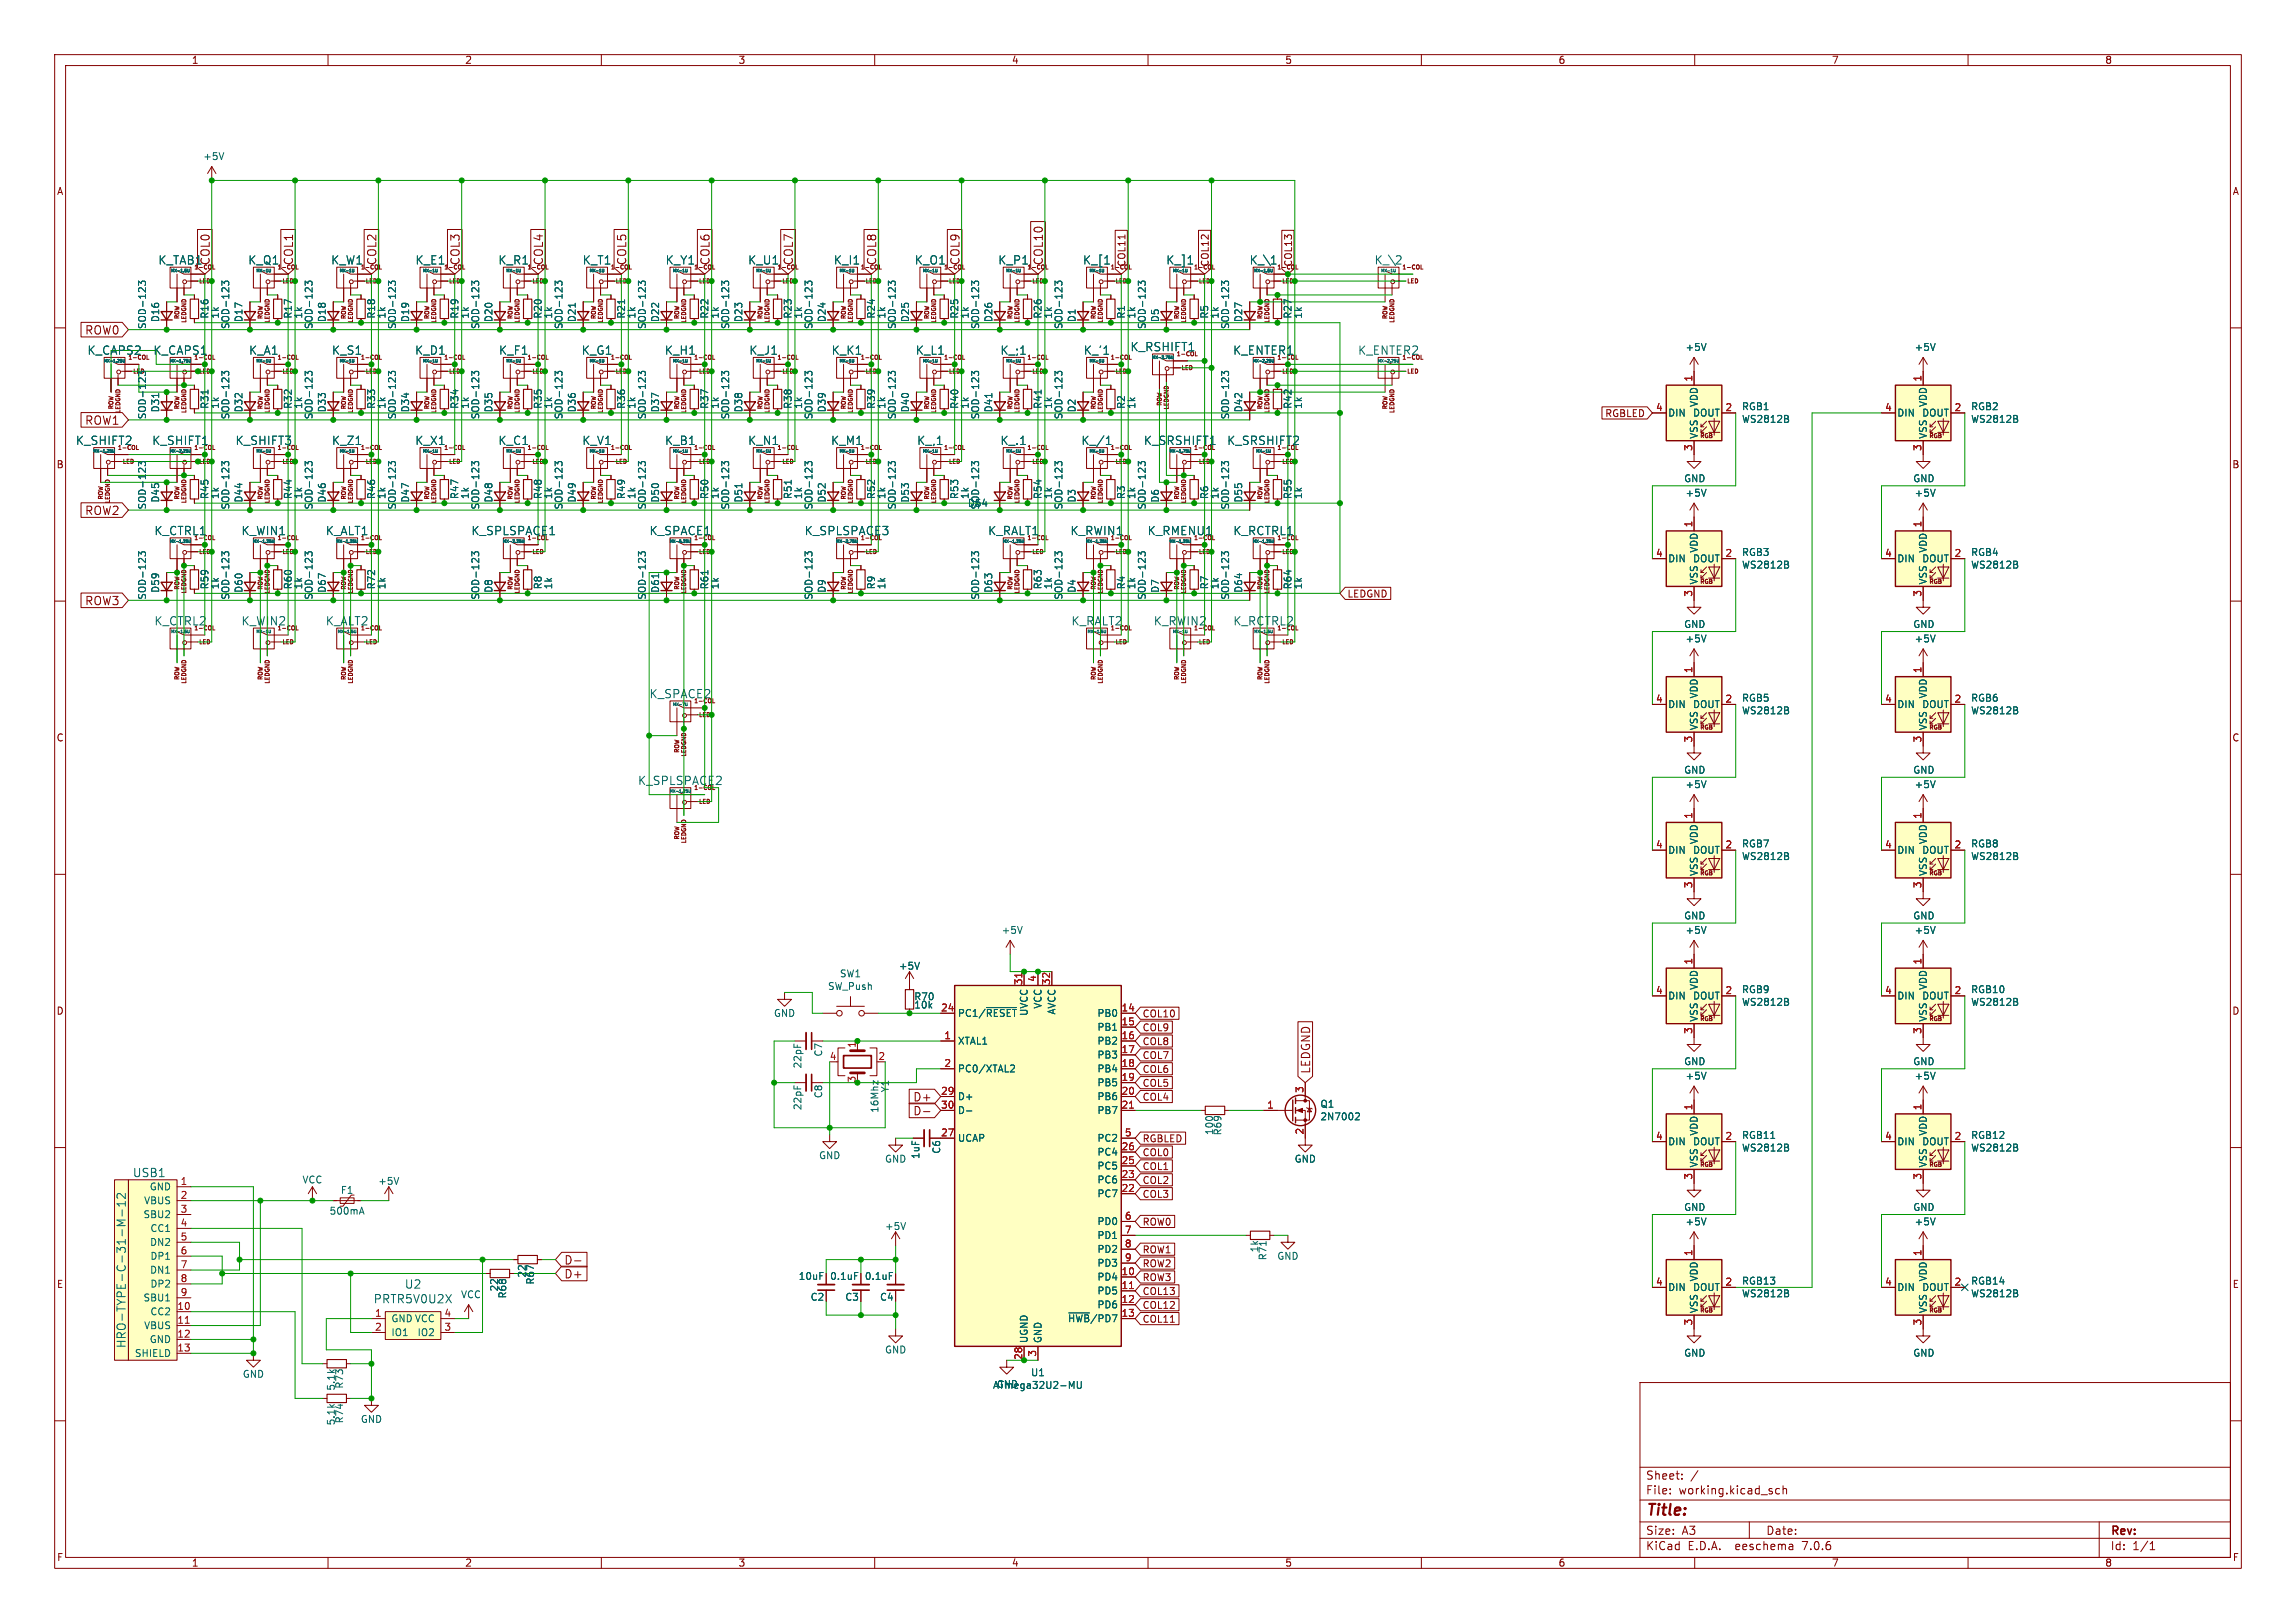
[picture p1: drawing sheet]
<svg xmlns="http://www.w3.org/2000/svg" width="420mm" height="297mm" viewBox="0 0 420 297" stroke-linecap="round" stroke-linejoin="round" font-family="sans-serif">
<defs><g id="words">
<text font-size="2.8" fill="#840000" x="301" y="277.9">Title:</text>
<g font-size="2.1" fill="#006464">
<text x="28.9" y="48.6">K_TAB1</text>
<text x="38.6" y="48.6" transform="rotate(-90 38.6 48.6)">COL0</text>
<text x="45.3" y="48.6">K_Q1</text>
<text x="60.5" y="48.6">K_W1</text>
<text x="75.9" y="48.6">K_E1</text>
<text x="91.1" y="48.6">K_R1</text>
<text x="106.5" y="48.6">K_T1</text>
<text x="121.7" y="48.6">K_Y1</text>
<text x="136.8" y="48.6">K_U1</text>
<text x="152.4" y="48.6">K_I1</text>
<text x="167.2" y="48.6">K_O1</text>
<text x="182.5" y="48.6">K_P1</text>
<text x="198" y="48.6">K_[1</text>
<text x="213.2" y="48.6">K_]1</text>
<text x="228.5" y="48.6">K_\1</text>
<text x="251.3" y="48.6">K_\2</text>
<text x="15.9" y="65.1">K_CAPS2</text>
<text x="28" y="65.1">K_CAPS1</text>
<text x="45.5" y="65.1">K_A1</text>
<text x="60.6" y="65.1">K_S1</text>
<text x="75.8" y="65.1">K_D1</text>
<text x="91.2" y="65.1">K_F1</text>
<text x="106.3" y="65.1">K_G1</text>
<text x="121.5" y="65.1">K_H1</text>
<text x="137" y="65.1">K_J1</text>
<text x="152" y="65.1">K_K1</text>
<text x="167.4" y="65.1">K_L1</text>
<text x="182.9" y="65.1">K_;1</text>
<text x="198.2" y="65.1">K_'1</text>
<text x="206.7" y="64.5">K_RSHIFT1</text>
<text x="225.5" y="65.1">K_ENTER1</text>
<text x="248.3" y="65.1">K_ENTER2</text>
<text x="13.8" y="81.6">K_SHIFT2</text>
<text x="27.8" y="81.6">K_SHIFT1</text>
<text x="43" y="81.6">K_SHIFT3</text>
<text x="60.6" y="81.6">K_Z1</text>
<text x="75.9" y="81.6">K_X1</text>
<text x="91.1" y="81.6">K_C1</text>
<text x="106.4" y="81.6">K_V1</text>
<text x="121.6" y="81.6">K_B1</text>
<text x="136.8" y="81.6">K_N1</text>
<text x="151.9" y="81.6">K_M1</text>
<text x="167.7" y="81.6">K_,1</text>
<text x="182.9" y="81.6">K_.1</text>
<text x="197.7" y="81.6">K_/1</text>
<text x="209.1" y="81.6">K_SRSHIFT1</text>
<text x="224.4" y="81.6">K_SRSHIFT2</text>
<text x="28.2" y="98.1">K_CTRL1</text>
<text x="44.1" y="98.1">K_WIN1</text>
<text x="59.5" y="98.1">K_ALT1</text>
<text x="86.1" y="98.1">K_SPLSPACE1</text>
<text x="118.7" y="98.1">K_SPACE1</text>
<text x="147.1" y="98.1">K_SPLSPACE3</text>
<text x="180.7" y="98.1">K_RALT1</text>
<text x="195.7" y="98.1">K_RWIN1</text>
<text x="209.8" y="98.1">K_RMENU1</text>
<text x="225.5" y="98.1">K_RCTRL1</text>
<text x="28.2" y="114.7">K_CTRL2</text>
<text x="44.1" y="114.7">K_WIN2</text>
<text x="59.5" y="114.7">K_ALT2</text>
<text x="195.9" y="114.7">K_RALT2</text>
<text x="211" y="114.7">K_RWIN2</text>
<text x="225.5" y="114.7">K_RCTRL2</text>
<text x="118.7" y="128">K_SPACE2</text>
<text x="24.2" y="215.6">USB1</text>
<text x="68.3" y="238.7">PRTR5V0U2X</text>
<text x="74" y="236">U2</text>
<text x="23.2" y="246.8" transform="rotate(-90 23.2 246.8)">HRO-TYPE-C-31-M-12</text>
</g>
<g font-size="2.1" fill="#840000">
<text x="53.8" y="48.6" transform="rotate(-90 53.8 48.6)">COL1</text>
<text x="69" y="48.6" transform="rotate(-90 69 48.6)">COL2</text>
<text x="84.3" y="48.6" transform="rotate(-90 84.3 48.6)">COL3</text>
<text x="99.5" y="48.6" transform="rotate(-90 99.5 48.6)">COL4</text>
<text x="114.8" y="48.6" transform="rotate(-90 114.8 48.6)">COL5</text>
<text x="130" y="48.6" transform="rotate(-90 130 48.6)">COL6</text>
<text x="145.2" y="48.6" transform="rotate(-90 145.2 48.6)">COL7</text>
<text x="160.5" y="48.6" transform="rotate(-90 160.5 48.6)">COL8</text>
<text x="175.7" y="48.6" transform="rotate(-90 175.7 48.6)">COL9</text>
<text x="191" y="48.6" transform="rotate(-90 191 48.6)">COL10</text>
<text x="15.5" y="61.4">ROW0</text>
<text x="15.5" y="77.9">ROW1</text>
<text x="15.5" y="94.4">ROW2</text>
<text x="15.5" y="111">ROW3</text>
<text x="239.9" y="196.6" transform="rotate(-90 239.9 196.6)">LEDGND</text>
<text x="167" y="201.8">D+</text>
<text x="167" y="204.3">D-</text>
<text x="103.1" y="231.6">D-</text>
<text x="103.1" y="234.1">D+</text>
<text x="301" y="273.7">File:</text>
<text x="301" y="271">Sheet:</text>
<text x="307.1" y="273.7">working.kicad_sch</text>
<text x="301" y="281.1">Size:</text>
<text x="307.6" y="281.1">A3</text>
<text x="323" y="281.1">Date:</text>
<text x="386" y="281.3">Rev:</text>
<text x="301" y="283.9">KiCad</text>
<text x="308.7" y="283.9">E.D.A.</text>
<text x="317.6" y="283.9">eeschema</text>
<text x="330" y="283.9">7.0.6</text>
<text x="386" y="283.9">Id:</text>
<text x="390.1" y="283.9">1/1</text>
</g>
<text font-size="2.1" fill="#009600" x="116.6" y="143.9">K_SPLSPACE2</text>
<g font-size="1.8" fill="#840000">
<text x="35" y="11.9">1</text>
<text x="85" y="11.9">2</text>
<text x="135" y="11.9">3</text>
<text x="185" y="11.9">4</text>
<text x="235" y="11.9">5</text>
<text x="285" y="11.9">6</text>
<text x="335" y="11.9">7</text>
<text x="385" y="11.9">8</text>
<text x="10.3" y="35.9">A</text>
<text x="408.3" y="35.9">A</text>
<text x="206.1" y="48.9" transform="rotate(-90 206.1 48.9)">COL11</text>
<text x="221.3" y="48.9" transform="rotate(-90 221.3 48.9)">COL12</text>
<text x="236.5" y="48.9" transform="rotate(-90 236.5 48.9)">COL13</text>
<text x="293.5" y="76.5">RGBLED</text>
<text x="10.3" y="85.9">B</text>
<text x="408.2" y="85.9">B</text>
<text x="246.4" y="109.5">LEDGND</text>
<text x="10.3" y="135.9">C</text>
<text x="408.2" y="135.9">C</text>
<text x="10.3" y="185.9">D</text>
<text x="408.2" y="185.9">D</text>
<text x="208.9" y="186.4">COL10</text>
<text x="208.9" y="191.5">COL8</text>
<text x="208.9" y="188.9">COL9</text>
<text x="208.9" y="194">COL7</text>
<text x="208.9" y="196.5">COL6</text>
<text x="208.9" y="201.6">COL4</text>
<text x="208.9" y="199.1">COL5</text>
<text x="208.9" y="209.2">RGBLED</text>
<text x="208.9" y="211.8">COL0</text>
<text x="208.9" y="214.3">COL1</text>
<text x="208.9" y="219.4">COL3</text>
<text x="208.9" y="216.9">COL2</text>
<text x="208.9" y="224.5">ROW0</text>
<text x="208.9" y="232.1">ROW2</text>
<text x="208.9" y="229.6">ROW1</text>
<text x="10.3" y="235.9">E</text>
<text x="208.9" y="237.2">COL13</text>
<text x="208.9" y="234.6">ROW3</text>
<text x="208.9" y="239.7">COL12</text>
<text x="408.3" y="235.9">E</text>
<text x="208.9" y="242.3">COL11</text>
<text x="10.3" y="285.9">F</text>
<text x="35" y="286.9">1</text>
<text x="85" y="286.9">2</text>
<text x="135" y="286.9">3</text>
<text x="185" y="286.9">4</text>
<text x="235" y="286.9">5</text>
<text x="285" y="286.9">6</text>
<text x="335" y="286.9">7</text>
<text x="385" y="286.9">8</text>
<text x="408.3" y="285.9">F</text>
</g>
<g font-size="1.8" fill="#006464">
<text x="37.1" y="29.5">+5V</text>
<text x="29.3" y="59" transform="rotate(-90 29.3 59)">D16</text>
<text x="38.3" y="58.4" transform="rotate(-90 38.3 58.4)">R16</text>
<text x="40.2" y="58.4" transform="rotate(-90 40.2 58.4)">1k</text>
<text x="44.6" y="59" transform="rotate(-90 44.6 59)">D17</text>
<text x="53.6" y="58.4" transform="rotate(-90 53.6 58.4)">R17</text>
<text x="55.5" y="58.4" transform="rotate(-90 55.5 58.4)">1k</text>
<text x="59.8" y="59" transform="rotate(-90 59.8 59)">D18</text>
<text x="68.8" y="58.4" transform="rotate(-90 68.8 58.4)">R18</text>
<text x="70.7" y="58.4" transform="rotate(-90 70.7 58.4)">1k</text>
<text x="75" y="59" transform="rotate(-90 75 59)">D19</text>
<text x="84" y="58.4" transform="rotate(-90 84 58.4)">R19</text>
<text x="86" y="58.4" transform="rotate(-90 86 58.4)">1k</text>
<text x="90.3" y="59" transform="rotate(-90 90.3 59)">D20</text>
<text x="99.3" y="58.4" transform="rotate(-90 99.3 58.4)">R20</text>
<text x="101.2" y="58.4" transform="rotate(-90 101.2 58.4)">1k</text>
<text x="105.5" y="59" transform="rotate(-90 105.5 59)">D21</text>
<text x="114.5" y="58.4" transform="rotate(-90 114.5 58.4)">R21</text>
<text x="116.4" y="58.4" transform="rotate(-90 116.4 58.4)">1k</text>
<text x="120.8" y="59" transform="rotate(-90 120.8 59)">D22</text>
<text x="129.8" y="58.4" transform="rotate(-90 129.8 58.4)">R22</text>
<text x="131.7" y="58.4" transform="rotate(-90 131.7 58.4)">1k</text>
<text x="136" y="59" transform="rotate(-90 136 59)">D23</text>
<text x="145" y="58.4" transform="rotate(-90 145 58.4)">R23</text>
<text x="146.9" y="58.4" transform="rotate(-90 146.9 58.4)">1k</text>
<text x="151.2" y="59" transform="rotate(-90 151.2 59)">D24</text>
<text x="160.2" y="58.4" transform="rotate(-90 160.2 58.4)">R24</text>
<text x="162.2" y="58.4" transform="rotate(-90 162.2 58.4)">1k</text>
<text x="166.5" y="59" transform="rotate(-90 166.5 59)">D25</text>
<text x="175.5" y="58.4" transform="rotate(-90 175.5 58.4)">R25</text>
<text x="177.4" y="58.4" transform="rotate(-90 177.4 58.4)">1k</text>
<text x="181.7" y="59" transform="rotate(-90 181.7 59)">D26</text>
<text x="190.7" y="58.4" transform="rotate(-90 190.7 58.4)">R26</text>
<text x="192.6" y="58.4" transform="rotate(-90 192.6 58.4)">1k</text>
<text x="197" y="59" transform="rotate(-90 197 59)">D1</text>
<text x="206" y="58.4" transform="rotate(-90 206 58.4)">R1</text>
<text x="207.9" y="58.4" transform="rotate(-90 207.9 58.4)">1k</text>
<text x="212.2" y="59" transform="rotate(-90 212.2 59)">D5</text>
<text x="221.2" y="58.4" transform="rotate(-90 221.2 58.4)">R5</text>
<text x="223.1" y="58.4" transform="rotate(-90 223.1 58.4)">1k</text>
<text x="227.4" y="59" transform="rotate(-90 227.4 59)">D27</text>
<text x="236.4" y="58.4" transform="rotate(-90 236.4 58.4)">R27</text>
<text x="238.4" y="58.4" transform="rotate(-90 238.4 58.4)">1k</text>
<text x="26.9" y="60.3" transform="rotate(-90 26.9 60.3)">SOD-123</text>
<text x="42.1" y="60.3" transform="rotate(-90 42.1 60.3)">SOD-123</text>
<text x="57.4" y="60.3" transform="rotate(-90 57.4 60.3)">SOD-123</text>
<text x="72.6" y="60.3" transform="rotate(-90 72.6 60.3)">SOD-123</text>
<text x="87.9" y="60.3" transform="rotate(-90 87.9 60.3)">SOD-123</text>
<text x="103.1" y="60.3" transform="rotate(-90 103.1 60.3)">SOD-123</text>
<text x="118.3" y="60.3" transform="rotate(-90 118.3 60.3)">SOD-123</text>
<text x="133.6" y="60.3" transform="rotate(-90 133.6 60.3)">SOD-123</text>
<text x="148.8" y="60.3" transform="rotate(-90 148.8 60.3)">SOD-123</text>
<text x="164.1" y="60.3" transform="rotate(-90 164.1 60.3)">SOD-123</text>
<text x="179.3" y="60.3" transform="rotate(-90 179.3 60.3)">SOD-123</text>
<text x="194.5" y="60.3" transform="rotate(-90 194.5 60.3)">SOD-123</text>
<text x="209.8" y="60.3" transform="rotate(-90 209.8 60.3)">SOD-123</text>
<text x="225" y="60.3" transform="rotate(-90 225 60.3)">SOD-123</text>
<text x="308.2" y="64.4">+5V</text>
<text x="350.1" y="64.4">+5V</text>
<text x="26.9" y="76.8" transform="rotate(-90 26.9 76.8)">SOD-123</text>
<text x="29.3" y="75.6" transform="rotate(-90 29.3 75.6)">D31</text>
<text x="38.3" y="74.9" transform="rotate(-90 38.3 74.9)">R31</text>
<text x="40.2" y="74.9" transform="rotate(-90 40.2 74.9)">1k</text>
<text x="42.1" y="76.8" transform="rotate(-90 42.1 76.8)">SOD-123</text>
<text x="44.6" y="75.6" transform="rotate(-90 44.6 75.6)">D32</text>
<text x="53.6" y="74.9" transform="rotate(-90 53.6 74.9)">R32</text>
<text x="55.5" y="74.9" transform="rotate(-90 55.5 74.9)">1k</text>
<text x="57.4" y="76.8" transform="rotate(-90 57.4 76.8)">SOD-123</text>
<text x="59.8" y="75.6" transform="rotate(-90 59.8 75.6)">D33</text>
<text x="68.8" y="74.9" transform="rotate(-90 68.8 74.9)">R33</text>
<text x="70.7" y="74.9" transform="rotate(-90 70.7 74.9)">1k</text>
<text x="72.6" y="76.8" transform="rotate(-90 72.6 76.8)">SOD-123</text>
<text x="75" y="75.6" transform="rotate(-90 75 75.6)">D34</text>
<text x="84" y="74.9" transform="rotate(-90 84 74.9)">R34</text>
<text x="86" y="74.9" transform="rotate(-90 86 74.9)">1k</text>
<text x="87.9" y="76.8" transform="rotate(-90 87.9 76.8)">SOD-123</text>
<text x="90.3" y="75.6" transform="rotate(-90 90.3 75.6)">D35</text>
<text x="99.3" y="74.9" transform="rotate(-90 99.3 74.9)">R35</text>
<text x="101.2" y="74.9" transform="rotate(-90 101.2 74.9)">1k</text>
<text x="103.1" y="76.8" transform="rotate(-90 103.1 76.8)">SOD-123</text>
<text x="105.5" y="75.6" transform="rotate(-90 105.5 75.6)">D36</text>
<text x="114.5" y="74.9" transform="rotate(-90 114.5 74.9)">R36</text>
<text x="116.4" y="74.9" transform="rotate(-90 116.4 74.9)">1k</text>
<text x="118.3" y="76.8" transform="rotate(-90 118.3 76.8)">SOD-123</text>
<text x="120.8" y="75.6" transform="rotate(-90 120.8 75.6)">D37</text>
<text x="129.8" y="74.9" transform="rotate(-90 129.8 74.9)">R37</text>
<text x="131.7" y="74.9" transform="rotate(-90 131.7 74.9)">1k</text>
<text x="133.6" y="76.8" transform="rotate(-90 133.6 76.8)">SOD-123</text>
<text x="136" y="75.6" transform="rotate(-90 136 75.6)">D38</text>
<text x="145" y="74.9" transform="rotate(-90 145 74.9)">R38</text>
<text x="146.9" y="74.9" transform="rotate(-90 146.9 74.9)">1k</text>
<text x="148.8" y="76.8" transform="rotate(-90 148.8 76.8)">SOD-123</text>
<text x="151.2" y="75.6" transform="rotate(-90 151.2 75.6)">D39</text>
<text x="160.2" y="74.9" transform="rotate(-90 160.2 74.9)">R39</text>
<text x="162.2" y="74.9" transform="rotate(-90 162.2 74.9)">1k</text>
<text x="164.1" y="76.8" transform="rotate(-90 164.1 76.8)">SOD-123</text>
<text x="166.5" y="75.6" transform="rotate(-90 166.5 75.6)">D40</text>
<text x="175.5" y="74.9" transform="rotate(-90 175.5 74.9)">R40</text>
<text x="177.4" y="74.9" transform="rotate(-90 177.4 74.9)">1k</text>
<text x="179.3" y="76.8" transform="rotate(-90 179.3 76.8)">SOD-123</text>
<text x="181.7" y="75.6" transform="rotate(-90 181.7 75.6)">D41</text>
<text x="190.7" y="74.9" transform="rotate(-90 190.7 74.9)">R41</text>
<text x="192.6" y="74.9" transform="rotate(-90 192.6 74.9)">1k</text>
<text x="194.5" y="76.8" transform="rotate(-90 194.5 76.8)">SOD-123</text>
<text x="197" y="75.6" transform="rotate(-90 197 75.6)">D2</text>
<text x="206" y="74.9" transform="rotate(-90 206 74.9)">R2</text>
<text x="207.9" y="74.9" transform="rotate(-90 207.9 74.9)">1k</text>
<text x="225" y="76.8" transform="rotate(-90 225 76.8)">SOD-123</text>
<text x="227.4" y="75.6" transform="rotate(-90 227.4 75.6)">D42</text>
<text x="236.4" y="74.9" transform="rotate(-90 236.4 74.9)">R42</text>
<text x="238.4" y="74.9" transform="rotate(-90 238.4 74.9)">1k</text>
<text x="305.1" y="76.4">DIN</text>
<text x="309.6" y="76.4">DOUT</text>
<text x="310.7" y="74.6" transform="rotate(-90 310.7 74.6)">VDD</text>
<text x="318.6" y="75.3">RGB1</text>
<text x="318.6" y="77.6">WS2812B</text>
<text x="347" y="76.4">DIN</text>
<text x="351.5" y="76.4">DOUT</text>
<text x="352.7" y="74.6" transform="rotate(-90 352.7 74.6)">VDD</text>
<text x="360.5" y="75.3">RGB2</text>
<text x="360.5" y="77.6">WS2812B</text>
<text x="310.7" y="80.4" transform="rotate(-90 310.7 80.4)">VSS</text>
<text x="352.7" y="80.4" transform="rotate(-90 352.7 80.4)">VSS</text>
<text x="308" y="88.4">GND</text>
<text x="349.9" y="88.4">GND</text>
<text x="26.9" y="93.3" transform="rotate(-90 26.9 93.3)">SOD-123</text>
<text x="29.3" y="92.1" transform="rotate(-90 29.3 92.1)">D45</text>
<text x="38.3" y="91.4" transform="rotate(-90 38.3 91.4)">R45</text>
<text x="40.2" y="91.4" transform="rotate(-90 40.2 91.4)">1k</text>
<text x="42.1" y="93.3" transform="rotate(-90 42.1 93.3)">SOD-123</text>
<text x="44.6" y="92.1" transform="rotate(-90 44.6 92.1)">D44</text>
<text x="53.6" y="91.4" transform="rotate(-90 53.6 91.4)">R44</text>
<text x="55.5" y="91.4" transform="rotate(-90 55.5 91.4)">1k</text>
<text x="57.4" y="93.3" transform="rotate(-90 57.4 93.3)">SOD-123</text>
<text x="59.8" y="92.1" transform="rotate(-90 59.8 92.1)">D46</text>
<text x="68.8" y="91.4" transform="rotate(-90 68.8 91.4)">R46</text>
<text x="70.7" y="91.4" transform="rotate(-90 70.7 91.4)">1k</text>
<text x="72.6" y="93.3" transform="rotate(-90 72.6 93.3)">SOD-123</text>
<text x="75" y="92.1" transform="rotate(-90 75 92.1)">D47</text>
<text x="84" y="91.4" transform="rotate(-90 84 91.4)">R47</text>
<text x="86" y="91.4" transform="rotate(-90 86 91.4)">1k</text>
<text x="87.9" y="93.3" transform="rotate(-90 87.9 93.3)">SOD-123</text>
<text x="90.3" y="92.1" transform="rotate(-90 90.3 92.1)">D48</text>
<text x="99.3" y="91.4" transform="rotate(-90 99.3 91.4)">R48</text>
<text x="101.2" y="91.4" transform="rotate(-90 101.2 91.4)">1k</text>
<text x="103.1" y="93.3" transform="rotate(-90 103.1 93.3)">SOD-123</text>
<text x="105.5" y="92.1" transform="rotate(-90 105.5 92.1)">D49</text>
<text x="114.5" y="91.4" transform="rotate(-90 114.5 91.4)">R49</text>
<text x="116.4" y="91.4" transform="rotate(-90 116.4 91.4)">1k</text>
<text x="118.3" y="93.3" transform="rotate(-90 118.3 93.3)">SOD-123</text>
<text x="120.8" y="92.1" transform="rotate(-90 120.8 92.1)">D50</text>
<text x="129.8" y="91.4" transform="rotate(-90 129.8 91.4)">R50</text>
<text x="131.7" y="91.4" transform="rotate(-90 131.7 91.4)">1k</text>
<text x="133.6" y="93.3" transform="rotate(-90 133.6 93.3)">SOD-123</text>
<text x="136" y="92.1" transform="rotate(-90 136 92.1)">D51</text>
<text x="145" y="91.4" transform="rotate(-90 145 91.4)">R51</text>
<text x="146.9" y="91.4" transform="rotate(-90 146.9 91.4)">1k</text>
<text x="148.8" y="93.3" transform="rotate(-90 148.8 93.3)">SOD-123</text>
<text x="151.2" y="92.1" transform="rotate(-90 151.2 92.1)">D52</text>
<text x="160.2" y="91.4" transform="rotate(-90 160.2 91.4)">R52</text>
<text x="162.2" y="91.4" transform="rotate(-90 162.2 91.4)">1k</text>
<text x="164.1" y="93.3" transform="rotate(-90 164.1 93.3)">SOD-123</text>
<text x="166.5" y="92.1" transform="rotate(-90 166.5 92.1)">D53</text>
<text x="175.5" y="91.4" transform="rotate(-90 175.5 91.4)">R53</text>
<text x="176.9" y="92.9">D54</text>
<text x="177.4" y="91.4" transform="rotate(-90 177.4 91.4)">1k</text>
<text x="179.3" y="93.3" transform="rotate(-90 179.3 93.3)">SOD-123</text>
<text x="190.7" y="91.4" transform="rotate(-90 190.7 91.4)">R54</text>
<text x="192.6" y="91.4" transform="rotate(-90 192.6 91.4)">1k</text>
<text x="194.5" y="93.3" transform="rotate(-90 194.5 93.3)">SOD-123</text>
<text x="197" y="92.1" transform="rotate(-90 197 92.1)">D3</text>
<text x="206" y="91.4" transform="rotate(-90 206 91.4)">R3</text>
<text x="207.9" y="91.4" transform="rotate(-90 207.9 91.4)">1k</text>
<text x="209.8" y="93.3" transform="rotate(-90 209.8 93.3)">SOD-123</text>
<text x="212.2" y="92.1" transform="rotate(-90 212.2 92.1)">D6</text>
<text x="221.2" y="91.4" transform="rotate(-90 221.2 91.4)">R6</text>
<text x="223.1" y="91.4" transform="rotate(-90 223.1 91.4)">1k</text>
<text x="225" y="93.3" transform="rotate(-90 225 93.3)">SOD-123</text>
<text x="227.4" y="92.1" transform="rotate(-90 227.4 92.1)">D55</text>
<text x="236.4" y="91.4" transform="rotate(-90 236.4 91.4)">R55</text>
<text x="238.4" y="91.4" transform="rotate(-90 238.4 91.4)">1k</text>
<text x="308.2" y="91.1">+5V</text>
<text x="350.1" y="91.1">+5V</text>
<text x="310.7" y="101.2" transform="rotate(-90 310.7 101.2)">VDD</text>
<text x="318.6" y="101.9">RGB3</text>
<text x="352.7" y="101.2" transform="rotate(-90 352.7 101.2)">VDD</text>
<text x="360.5" y="101.9">RGB4</text>
<text x="38.3" y="107.9" transform="rotate(-90 38.3 107.9)">R59</text>
<text x="40.2" y="107.9" transform="rotate(-90 40.2 107.9)">1k</text>
<text x="53.6" y="107.9" transform="rotate(-90 53.6 107.9)">R60</text>
<text x="55.5" y="107.9" transform="rotate(-90 55.5 107.9)">1k</text>
<text x="68.8" y="107.9" transform="rotate(-90 68.8 107.9)">R72</text>
<text x="70.7" y="107.9" transform="rotate(-90 70.7 107.9)">1k</text>
<text x="99.3" y="107.9" transform="rotate(-90 99.3 107.9)">R8</text>
<text x="101.2" y="107.9" transform="rotate(-90 101.2 107.9)">1k</text>
<text x="129.8" y="107.9" transform="rotate(-90 129.8 107.9)">R61</text>
<text x="131.7" y="107.9" transform="rotate(-90 131.7 107.9)">1k</text>
<text x="160.2" y="107.9" transform="rotate(-90 160.2 107.9)">R9</text>
<text x="162.2" y="107.9" transform="rotate(-90 162.2 107.9)">1k</text>
<text x="190.7" y="107.9" transform="rotate(-90 190.7 107.9)">R63</text>
<text x="192.6" y="107.9" transform="rotate(-90 192.6 107.9)">1k</text>
<text x="206" y="107.9" transform="rotate(-90 206 107.9)">R4</text>
<text x="207.9" y="107.9" transform="rotate(-90 207.9 107.9)">1k</text>
<text x="221.2" y="107.9" transform="rotate(-90 221.2 107.9)">R7</text>
<text x="223.1" y="107.9" transform="rotate(-90 223.1 107.9)">1k</text>
<text x="236.4" y="107.9" transform="rotate(-90 236.4 107.9)">R64</text>
<text x="238.4" y="107.9" transform="rotate(-90 238.4 107.9)">1k</text>
<text x="305.1" y="103.1">DIN</text>
<text x="309.6" y="103.1">DOUT</text>
<text x="310.7" y="107.1" transform="rotate(-90 310.7 107.1)">VSS</text>
<text x="318.6" y="104.2">WS2812B</text>
<text x="347" y="103.1">DIN</text>
<text x="351.5" y="103.1">DOUT</text>
<text x="352.7" y="107.1" transform="rotate(-90 352.7 107.1)">VSS</text>
<text x="360.5" y="104.2">WS2812B</text>
<text x="26.9" y="109.8" transform="rotate(-90 26.9 109.8)">SOD-123</text>
<text x="29.3" y="108.6" transform="rotate(-90 29.3 108.6)">D59</text>
<text x="42.1" y="109.8" transform="rotate(-90 42.1 109.8)">SOD-123</text>
<text x="44.6" y="108.6" transform="rotate(-90 44.6 108.6)">D60</text>
<text x="57.4" y="109.8" transform="rotate(-90 57.4 109.8)">SOD-123</text>
<text x="59.8" y="108.6" transform="rotate(-90 59.8 108.6)">D67</text>
<text x="87.9" y="109.8" transform="rotate(-90 87.9 109.8)">SOD-123</text>
<text x="90.3" y="108.6" transform="rotate(-90 90.3 108.6)">D8</text>
<text x="118.3" y="109.8" transform="rotate(-90 118.3 109.8)">SOD-123</text>
<text x="120.8" y="108.6" transform="rotate(-90 120.8 108.6)">D61</text>
<text x="148.8" y="109.8" transform="rotate(-90 148.8 109.8)">SOD-123</text>
<text x="151.2" y="108.6" transform="rotate(-90 151.2 108.6)">D9</text>
<text x="179.3" y="109.8" transform="rotate(-90 179.3 109.8)">SOD-123</text>
<text x="181.7" y="108.6" transform="rotate(-90 181.7 108.6)">D63</text>
<text x="194.5" y="109.8" transform="rotate(-90 194.5 109.8)">SOD-123</text>
<text x="197" y="108.6" transform="rotate(-90 197 108.6)">D4</text>
<text x="209.8" y="109.8" transform="rotate(-90 209.8 109.8)">SOD-123</text>
<text x="212.2" y="108.6" transform="rotate(-90 212.2 108.6)">D7</text>
<text x="225" y="109.8" transform="rotate(-90 225 109.8)">SOD-123</text>
<text x="227.4" y="108.6" transform="rotate(-90 227.4 108.6)">D64</text>
<text x="308" y="115.1">GND</text>
<text x="308.2" y="117.8">+5V</text>
<text x="349.9" y="115.1">GND</text>
<text x="350.1" y="117.8">+5V</text>
<text x="305.1" y="129.8">DIN</text>
<text x="309.6" y="129.8">DOUT</text>
<text x="310.7" y="127.9" transform="rotate(-90 310.7 127.9)">VDD</text>
<text x="318.6" y="128.6">RGB5</text>
<text x="318.6" y="130.9">WS2812B</text>
<text x="347" y="129.8">DIN</text>
<text x="351.5" y="129.8">DOUT</text>
<text x="352.7" y="127.9" transform="rotate(-90 352.7 127.9)">VDD</text>
<text x="360.5" y="128.6">RGB6</text>
<text x="360.5" y="130.9">WS2812B</text>
<text x="310.7" y="133.7" transform="rotate(-90 310.7 133.7)">VSS</text>
<text x="352.7" y="133.7" transform="rotate(-90 352.7 133.7)">VSS</text>
<text x="308" y="141.8">GND</text>
<text x="349.9" y="141.8">GND</text>
<text x="308.2" y="144.4">+5V</text>
<text x="350.1" y="144.4">+5V</text>
<text x="310.7" y="154.6" transform="rotate(-90 310.7 154.6)">VDD</text>
<text x="318.6" y="155.3">RGB7</text>
<text x="352.7" y="154.6" transform="rotate(-90 352.7 154.6)">VDD</text>
<text x="360.5" y="155.3">RGB8</text>
<text x="305.1" y="156.4">DIN</text>
<text x="309.6" y="156.4">DOUT</text>
<text x="310.7" y="160.4" transform="rotate(-90 310.7 160.4)">VSS</text>
<text x="318.6" y="157.6">WS2812B</text>
<text x="347" y="156.4">DIN</text>
<text x="351.5" y="156.4">DOUT</text>
<text x="352.7" y="160.4" transform="rotate(-90 352.7 160.4)">VSS</text>
<text x="360.5" y="157.6">WS2812B</text>
<text x="183.1" y="171.1">+5V</text>
<text x="308" y="168.5">GND</text>
<text x="308.2" y="171.1">+5V</text>
<text x="349.9" y="168.5">GND</text>
<text x="350.1" y="171.1">+5V</text>
<text x="153.5" y="179">SW1</text>
<text x="164.3" y="177.6">+5V</text>
<text x="151.4" y="181.4">SW_Push</text>
<text x="167.1" y="184.8">10k</text>
<text x="167.1" y="183.2">R70</text>
<text x="190.7" y="184.7" transform="rotate(-90 190.7 184.7)">VCC</text>
<text x="193.3" y="185.8" transform="rotate(-90 193.3 185.8)">AVCC</text>
<text x="305.1" y="183.1">DIN</text>
<text x="309.6" y="183.1">DOUT</text>
<text x="310.7" y="181.3" transform="rotate(-90 310.7 181.3)">VDD</text>
<text x="318.6" y="181.9">RGB9</text>
<text x="318.6" y="184.3">WS2812B</text>
<text x="347" y="183.1">DIN</text>
<text x="351.5" y="183.1">DOUT</text>
<text x="352.7" y="181.3" transform="rotate(-90 352.7 181.3)">VDD</text>
<text x="360.5" y="181.9">RGB10</text>
<text x="360.5" y="184.3">WS2812B</text>
<text x="141.5" y="186.3">GND</text>
<text x="175.1" y="191.4">XTAL1</text>
<text x="175.1" y="186.3">PC1/~{RESET}</text>
<text x="188.2" y="186" transform="rotate(-90 188.2 186)">UVCC</text>
<text x="200.6" y="186.3">PB0</text>
<text x="200.6" y="188.8">PB1</text>
<text x="200.6" y="191.4">PB2</text>
<text x="310.7" y="187.1" transform="rotate(-90 310.7 187.1)">VSS</text>
<text x="352.7" y="187.1" transform="rotate(-90 352.7 187.1)">VSS</text>
<text x="146.8" y="195.6" transform="rotate(-90 146.8 195.6)">22pF</text>
<text x="150.6" y="193.4" transform="rotate(-90 150.6 193.4)">C7</text>
<text x="175.1" y="196.4">PC0/XTAL2</text>
<text x="200.6" y="193.9">PB3</text>
<text x="200.6" y="196.4">PB4</text>
<text x="308" y="195.1">GND</text>
<text x="308.2" y="197.8">+5V</text>
<text x="349.9" y="195.1">GND</text>
<text x="350.1" y="197.8">+5V</text>
<text x="146.8" y="203.2" transform="rotate(-90 146.8 203.2)">22pF</text>
<text x="150.6" y="201.1" transform="rotate(-90 150.6 201.1)">C8</text>
<text x="160.9" y="203.7" transform="rotate(-90 160.9 203.7)">16Mhz</text>
<text x="162.8" y="200" transform="rotate(-90 162.8 200)">Y1</text>
<text x="175.1" y="201.5">D+</text>
<text x="200.6" y="199">PB5</text>
<text x="200.6" y="201.5">PB6</text>
<text x="241.4" y="202.9">Q1</text>
<text x="175.1" y="209.1">UCAP</text>
<text x="175.1" y="204.1">D-</text>
<text x="200.6" y="204.1">PB7</text>
<text x="200.6" y="209.1">PC2</text>
<text x="222.1" y="207.8" transform="rotate(-90 222.1 207.8)">100</text>
<text x="223.6" y="207.9" transform="rotate(-90 223.6 207.9)">R69</text>
<text x="241.4" y="205.2">2N7002</text>
<text x="305.1" y="209.8">DIN</text>
<text x="309.6" y="209.8">DOUT</text>
<text x="310.7" y="207.9" transform="rotate(-90 310.7 207.9)">VDD</text>
<text x="318.6" y="208.6">RGB11</text>
<text x="347" y="209.8">DIN</text>
<text x="351.5" y="209.8">DOUT</text>
<text x="352.7" y="207.9" transform="rotate(-90 352.7 207.9)">VDD</text>
<text x="360.5" y="208.6">RGB12</text>
<text x="149.7" y="212.3">GND</text>
<text x="161.8" y="213">GND</text>
<text x="168.4" y="212.2" transform="rotate(-90 168.4 212.2)">1uF</text>
<text x="172.2" y="211.2" transform="rotate(-90 172.2 211.2)">C6</text>
<text x="200.6" y="214.2">PC5</text>
<text x="200.6" y="211.7">PC4</text>
<text x="236.7" y="213">GND</text>
<text x="310.7" y="213.7" transform="rotate(-90 310.7 213.7)">VSS</text>
<text x="318.6" y="210.9">WS2812B</text>
<text x="352.7" y="213.7" transform="rotate(-90 352.7 213.7)">VSS</text>
<text x="360.5" y="210.9">WS2812B</text>
<text x="26.3" y="220.6">VBUS</text>
<text x="27.3" y="218">GND</text>
<text x="55.2" y="216.8">VCC</text>
<text x="62.2" y="218.7">F1</text>
<text x="69.1" y="217">+5V</text>
<text x="200.6" y="219.3">PC7</text>
<text x="200.6" y="216.8">PC6</text>
<text x="308" y="221.8">GND</text>
<text x="349.9" y="221.8">GND</text>
<text x="26.1" y="223.1">SBU2</text>
<text x="27.4" y="225.7">CC1</text>
<text x="60.2" y="222.5">500mA</text>
<text x="161.8" y="225.3">+5V</text>
<text x="200.6" y="224.4">PD0</text>
<text x="200.6" y="226.9">PD1</text>
<text x="308.2" y="224.4">+5V</text>
<text x="350.1" y="224.4">+5V</text>
<text x="27.4" y="228.2">DN2</text>
<text x="27.4" y="233.3">DN1</text>
<text x="27.4" y="230.7">DP1</text>
<text x="96.4" y="233.9" transform="rotate(-90 96.4 233.9)">22</text>
<text x="200.6" y="229.5">PD2</text>
<text x="200.6" y="232">PD3</text>
<text x="230.4" y="229.3" transform="rotate(-90 230.4 229.3)">1k</text>
<text x="231.9" y="230.7" transform="rotate(-90 231.9 230.7)">R71</text>
<text x="233.5" y="230.7">GND</text>
<text x="26.1" y="238.4">SBU1</text>
<text x="27.4" y="235.8">DP2</text>
<text x="84.2" y="237.8">VCC</text>
<text x="91.3" y="236.4" transform="rotate(-90 91.3 236.4)">22</text>
<text x="92.8" y="237.7" transform="rotate(-90 92.8 237.7)">R68</text>
<text x="97.9" y="235.2" transform="rotate(-90 97.9 235.2)">R67</text>
<text x="146" y="234.4">10uF</text>
<text x="148.2" y="238.2">C2</text>
<text x="151.8" y="234.4">0.1uF</text>
<text x="154.5" y="238.2">C3</text>
<text x="158.1" y="234.4">0.1uF</text>
<text x="160.9" y="238.2">C4</text>
<text x="200.6" y="234.5">PD4</text>
<text x="200.6" y="237.1">PD5</text>
<text x="200.6" y="239.6">PD6</text>
<text x="305.1" y="236.4">DIN</text>
<text x="309.6" y="236.4">DOUT</text>
<text x="310.7" y="234.6" transform="rotate(-90 310.7 234.6)">VDD</text>
<text x="318.6" y="235.3">RGB13</text>
<text x="318.6" y="237.6">WS2812B</text>
<text x="347" y="236.4">DIN</text>
<text x="351.5" y="236.4">DOUT</text>
<text x="352.7" y="234.6" transform="rotate(-90 352.7 234.6)">VDD</text>
<text x="360.5" y="235.3">RGB14</text>
<text x="360.5" y="237.6">WS2812B</text>
<text x="26.3" y="243.4">VBUS</text>
<text x="27.3" y="246">GND</text>
<text x="27.4" y="240.9">CC2</text>
<text x="71.5" y="242.2">GND VCC</text>
<text x="71.5" y="244.7">IO1</text>
<text x="76.3" y="244.7">IO2</text>
<text x="188.2" y="245.9" transform="rotate(-90 188.2 245.9)">UGND</text>
<text x="190.7" y="245.9" transform="rotate(-90 190.7 245.9)">GND</text>
<text x="195.3" y="242.2">~{HWB}/PD7</text>
<text x="310.7" y="240.4" transform="rotate(-90 310.7 240.4)">VSS</text>
<text x="352.7" y="240.4" transform="rotate(-90 352.7 240.4)">VSS</text>
<text x="24.6" y="248.5">SHIELD</text>
<text x="161.8" y="247.9">GND</text>
<text x="308" y="248.5">GND</text>
<text x="349.9" y="248.5">GND</text>
<text x="44.3" y="252.3">GND</text>
<text x="61.4" y="254.6" transform="rotate(-90 61.4 254.6)">5.1k</text>
<text x="63" y="254.2" transform="rotate(-90 63 254.2)">R73</text>
<text x="181.5" y="254.4">ATmega32U2-MU</text>
<text x="182.2" y="254.2">GND</text>
<text x="188.5" y="252">U1</text>
<text x="61.4" y="260.9" transform="rotate(-90 61.4 260.9)">5.1k</text>
<text x="63" y="260.6" transform="rotate(-90 63 260.6)">R74</text>
<text x="65.9" y="260.6">GND</text>
</g>
<g font-size="1.8" fill="#a90000">
<text x="309.6" y="69.9" transform="rotate(-90 309.6 69.9)">1</text>
<text x="351.5" y="69.9" transform="rotate(-90 351.5 69.9)">1</text>
<text x="302.8" y="75.3">4</text>
<text x="315.5" y="75.3">2</text>
<text x="344.7" y="75.3">4</text>
<text x="357.4" y="75.3">2</text>
<text x="309.6" y="82.6" transform="rotate(-90 309.6 82.6)">3</text>
<text x="351.5" y="82.6" transform="rotate(-90 351.5 82.6)">3</text>
<text x="302.8" y="102">4</text>
<text x="309.6" y="96.6" transform="rotate(-90 309.6 96.6)">1</text>
<text x="315.5" y="102">2</text>
<text x="344.7" y="102">4</text>
<text x="351.5" y="96.6" transform="rotate(-90 351.5 96.6)">1</text>
<text x="357.4" y="102">2</text>
<text x="309.6" y="109.3" transform="rotate(-90 309.6 109.3)">3</text>
<text x="351.5" y="109.3" transform="rotate(-90 351.5 109.3)">3</text>
<text x="309.6" y="123.3" transform="rotate(-90 309.6 123.3)">1</text>
<text x="351.5" y="123.3" transform="rotate(-90 351.5 123.3)">1</text>
<text x="302.8" y="128.7">4</text>
<text x="315.5" y="128.7">2</text>
<text x="344.7" y="128.7">4</text>
<text x="357.4" y="128.7">2</text>
<text x="309.6" y="136" transform="rotate(-90 309.6 136)">3</text>
<text x="351.5" y="136" transform="rotate(-90 351.5 136)">3</text>
<text x="309.6" y="149.9" transform="rotate(-90 309.6 149.9)">1</text>
<text x="351.5" y="149.9" transform="rotate(-90 351.5 149.9)">1</text>
<text x="302.8" y="155.3">4</text>
<text x="315.5" y="155.3">2</text>
<text x="344.7" y="155.3">4</text>
<text x="357.4" y="155.3">2</text>
<text x="309.6" y="162.6" transform="rotate(-90 309.6 162.6)">3</text>
<text x="351.5" y="162.6" transform="rotate(-90 351.5 162.6)">3</text>
<text x="189.6" y="179.8" transform="rotate(-90 189.6 179.8)">4</text>
<text x="309.6" y="176.6" transform="rotate(-90 309.6 176.6)">1</text>
<text x="351.5" y="176.6" transform="rotate(-90 351.5 176.6)">1</text>
<text x="172" y="185.2">24</text>
<text x="187.1" y="180.4" transform="rotate(-90 187.1 180.4)">31</text>
<text x="192.2" y="180.4" transform="rotate(-90 192.2 180.4)">32</text>
<text x="205.1" y="185.2">14</text>
<text x="302.8" y="182">4</text>
<text x="315.5" y="182">2</text>
<text x="344.7" y="182">4</text>
<text x="357.4" y="182">2</text>
<text x="156.6" y="191.8" transform="rotate(-90 156.6 191.8)">1</text>
<text x="172.6" y="190.2">1</text>
<text x="205.1" y="187.7">15</text>
<text x="205.1" y="190.2">16</text>
<text x="309.6" y="189.3" transform="rotate(-90 309.6 189.3)">3</text>
<text x="351.5" y="189.3" transform="rotate(-90 351.5 189.3)">3</text>
<text x="151.7" y="194.1">4</text>
<text x="160.6" y="194.1">2</text>
<text x="172.6" y="195.3">2</text>
<text x="205.1" y="192.8">17</text>
<text x="205.1" y="195.3">18</text>
<text x="205.1" y="197.9">19</text>
<text x="156.6" y="198.2" transform="rotate(-90 156.6 198.2)">3</text>
<text x="172" y="200.4">29</text>
<text x="172" y="202.9">30</text>
<text x="205.1" y="200.4">20</text>
<text x="205.1" y="202.9">21</text>
<text x="231.7" y="202.9">1</text>
<text x="238.5" y="200.1" transform="rotate(-90 238.5 200.1)">3</text>
<text x="309.6" y="203.3" transform="rotate(-90 309.6 203.3)">1</text>
<text x="351.5" y="203.3" transform="rotate(-90 351.5 203.3)">1</text>
<text x="172" y="208">27</text>
<text x="205.7" y="208">5</text>
<text x="238.5" y="207.7" transform="rotate(-90 238.5 207.7)">2</text>
<text x="302.8" y="208.7">4</text>
<text x="315.5" y="208.7">2</text>
<text x="344.7" y="208.7">4</text>
<text x="357.4" y="208.7">2</text>
<text x="205.1" y="215.6">23</text>
<text x="205.1" y="213.1">25</text>
<text x="205.1" y="210.6">26</text>
<text x="309.6" y="216" transform="rotate(-90 309.6 216)">3</text>
<text x="351.5" y="216" transform="rotate(-90 351.5 216)">3</text>
<text x="32.9" y="216.9">1</text>
<text x="32.9" y="219.5">2</text>
<text x="32.9" y="222">3</text>
<text x="205.1" y="218.2">22</text>
<text x="32.9" y="224.5">4</text>
<text x="32.9" y="227.1">5</text>
<text x="205.7" y="223.3">6</text>
<text x="205.7" y="225.8">7</text>
<text x="32.9" y="229.6">6</text>
<text x="32.9" y="232.2">7</text>
<text x="205.1" y="233.4">10</text>
<text x="205.7" y="228.3">8</text>
<text x="205.7" y="230.9">9</text>
<text x="309.6" y="229.9" transform="rotate(-90 309.6 229.9)">1</text>
<text x="351.5" y="229.9" transform="rotate(-90 351.5 229.9)">1</text>
<text x="32.3" y="239.8">10</text>
<text x="32.9" y="234.7">8</text>
<text x="32.9" y="237.2">9</text>
<text x="205.1" y="236">11</text>
<text x="205.1" y="238.5">12</text>
<text x="302.8" y="235.3">4</text>
<text x="315.5" y="235.3">2</text>
<text x="344.7" y="235.3">4</text>
<text x="357.4" y="235.3">2</text>
<text x="32.3" y="242.3">11</text>
<text x="32.3" y="244.9">12</text>
<text x="68.5" y="241">1</text>
<text x="68.5" y="243.6">2</text>
<text x="81.2" y="243.6">3</text>
<text x="81.2" y="241">4</text>
<text x="205.1" y="241">13</text>
<text x="309.6" y="242.6" transform="rotate(-90 309.6 242.6)">3</text>
<text x="351.5" y="242.6" transform="rotate(-90 351.5 242.6)">3</text>
<text x="32.3" y="247.4">13</text>
<text x="187.1" y="249" transform="rotate(-90 187.1 249)">28</text>
<text x="189.6" y="248.4" transform="rotate(-90 189.6 248.4)">3</text>
</g>
<g font-size="1.1" fill="#840000">
<text x="35.4" y="49.5">1-COL</text>
<text x="36.3" y="52">LED</text>
<text x="50.6" y="49.5">1-COL</text>
<text x="51.5" y="52">LED</text>
<text x="65.9" y="49.5">1-COL</text>
<text x="66.8" y="52">LED</text>
<text x="81.1" y="49.5">1-COL</text>
<text x="82" y="52">LED</text>
<text x="96.3" y="49.5">1-COL</text>
<text x="97.2" y="52">LED</text>
<text x="111.6" y="49.5">1-COL</text>
<text x="112.5" y="52">LED</text>
<text x="126.8" y="49.5">1-COL</text>
<text x="127.7" y="52">LED</text>
<text x="142.1" y="49.5">1-COL</text>
<text x="143" y="52">LED</text>
<text x="157.3" y="49.5">1-COL</text>
<text x="158.2" y="52">LED</text>
<text x="172.5" y="49.5">1-COL</text>
<text x="173.4" y="52">LED</text>
<text x="187.8" y="49.5">1-COL</text>
<text x="188.7" y="52">LED</text>
<text x="203" y="49.5">1-COL</text>
<text x="203.9" y="52">LED</text>
<text x="218.3" y="49.5">1-COL</text>
<text x="219.2" y="52">LED</text>
<text x="233.5" y="49.5">1-COL</text>
<text x="234.4" y="52">LED</text>
<text x="256.4" y="49.5">1-COL</text>
<text x="257.3" y="52">LED</text>
<text x="33" y="58.5" transform="rotate(-90 33 58.5)">ROW</text>
<text x="34.3" y="59.2" transform="rotate(-90 34.3 59.2)">LEDGND</text>
<text x="48.2" y="58.5" transform="rotate(-90 48.2 58.5)">ROW</text>
<text x="49.5" y="59.2" transform="rotate(-90 49.5 59.2)">LEDGND</text>
<text x="63.5" y="58.5" transform="rotate(-90 63.5 58.5)">ROW</text>
<text x="64.7" y="59.2" transform="rotate(-90 64.7 59.2)">LEDGND</text>
<text x="78.7" y="58.5" transform="rotate(-90 78.7 58.5)">ROW</text>
<text x="80" y="59.2" transform="rotate(-90 80 59.2)">LEDGND</text>
<text x="94" y="58.5" transform="rotate(-90 94 58.5)">ROW</text>
<text x="95.2" y="59.2" transform="rotate(-90 95.2 59.2)">LEDGND</text>
<text x="109.2" y="58.5" transform="rotate(-90 109.2 58.5)">ROW</text>
<text x="110.5" y="59.2" transform="rotate(-90 110.5 59.2)">LEDGND</text>
<text x="124.4" y="58.5" transform="rotate(-90 124.4 58.5)">ROW</text>
<text x="125.7" y="59.2" transform="rotate(-90 125.7 59.2)">LEDGND</text>
<text x="139.7" y="58.5" transform="rotate(-90 139.7 58.5)">ROW</text>
<text x="140.9" y="59.2" transform="rotate(-90 140.9 59.2)">LEDGND</text>
<text x="154.9" y="58.5" transform="rotate(-90 154.9 58.5)">ROW</text>
<text x="156.2" y="59.2" transform="rotate(-90 156.2 59.2)">LEDGND</text>
<text x="170.2" y="58.5" transform="rotate(-90 170.2 58.5)">ROW</text>
<text x="171.4" y="59.2" transform="rotate(-90 171.4 59.2)">LEDGND</text>
<text x="185.4" y="58.5" transform="rotate(-90 185.4 58.5)">ROW</text>
<text x="186.7" y="59.2" transform="rotate(-90 186.7 59.2)">LEDGND</text>
<text x="200.6" y="58.5" transform="rotate(-90 200.6 58.5)">ROW</text>
<text x="201.9" y="59.2" transform="rotate(-90 201.9 59.2)">LEDGND</text>
<text x="215.9" y="58.5" transform="rotate(-90 215.9 58.5)">ROW</text>
<text x="217.1" y="59.2" transform="rotate(-90 217.1 59.2)">LEDGND</text>
<text x="231.1" y="58.5" transform="rotate(-90 231.1 58.5)">ROW</text>
<text x="232.4" y="59.2" transform="rotate(-90 232.4 59.2)">LEDGND</text>
<text x="254" y="58.5" transform="rotate(-90 254 58.5)">ROW</text>
<text x="255.2" y="59.2" transform="rotate(-90 255.2 59.2)">LEDGND</text>
<text x="215.1" y="65.4">1-COL</text>
<text x="23.3" y="66">1-COL</text>
<text x="35.4" y="66">1-COL</text>
<text x="36.3" y="68.6">LED</text>
<text x="50.6" y="66">1-COL</text>
<text x="51.5" y="68.6">LED</text>
<text x="65.9" y="66">1-COL</text>
<text x="66.8" y="68.6">LED</text>
<text x="81.1" y="66">1-COL</text>
<text x="82" y="68.6">LED</text>
<text x="96.3" y="66">1-COL</text>
<text x="97.2" y="68.6">LED</text>
<text x="111.6" y="66">1-COL</text>
<text x="112.5" y="68.6">LED</text>
<text x="126.8" y="66">1-COL</text>
<text x="127.7" y="68.6">LED</text>
<text x="142.1" y="66">1-COL</text>
<text x="143" y="68.6">LED</text>
<text x="157.3" y="66">1-COL</text>
<text x="158.2" y="68.6">LED</text>
<text x="172.5" y="66">1-COL</text>
<text x="173.4" y="68.6">LED</text>
<text x="187.8" y="66">1-COL</text>
<text x="188.7" y="68.6">LED</text>
<text x="203" y="66">1-COL</text>
<text x="203.9" y="68.6">LED</text>
<text x="216" y="67.9">LED</text>
<text x="233.5" y="66">1-COL</text>
<text x="234.4" y="68.6">LED</text>
<text x="256.4" y="66">1-COL</text>
<text x="257.3" y="68.6">LED</text>
<text x="20.9" y="75" transform="rotate(-90 20.9 75)">ROW</text>
<text x="22.2" y="75.7" transform="rotate(-90 22.2 75.7)">LEDGND</text>
<text x="33" y="75" transform="rotate(-90 33 75)">ROW</text>
<text x="34.3" y="75.7" transform="rotate(-90 34.3 75.7)">LEDGND</text>
<text x="48.2" y="75" transform="rotate(-90 48.2 75)">ROW</text>
<text x="49.5" y="75.7" transform="rotate(-90 49.5 75.7)">LEDGND</text>
<text x="63.5" y="75" transform="rotate(-90 63.5 75)">ROW</text>
<text x="64.7" y="75.7" transform="rotate(-90 64.7 75.7)">LEDGND</text>
<text x="78.7" y="75" transform="rotate(-90 78.7 75)">ROW</text>
<text x="80" y="75.7" transform="rotate(-90 80 75.7)">LEDGND</text>
<text x="94" y="75" transform="rotate(-90 94 75)">ROW</text>
<text x="95.2" y="75.7" transform="rotate(-90 95.2 75.7)">LEDGND</text>
<text x="109.2" y="75" transform="rotate(-90 109.2 75)">ROW</text>
<text x="110.5" y="75.7" transform="rotate(-90 110.5 75.7)">LEDGND</text>
<text x="124.4" y="75" transform="rotate(-90 124.4 75)">ROW</text>
<text x="125.7" y="75.7" transform="rotate(-90 125.7 75.7)">LEDGND</text>
<text x="139.7" y="75" transform="rotate(-90 139.7 75)">ROW</text>
<text x="140.9" y="75.7" transform="rotate(-90 140.9 75.7)">LEDGND</text>
<text x="154.9" y="75" transform="rotate(-90 154.9 75)">ROW</text>
<text x="156.2" y="75.7" transform="rotate(-90 156.2 75.7)">LEDGND</text>
<text x="170.2" y="75" transform="rotate(-90 170.2 75)">ROW</text>
<text x="171.4" y="75.7" transform="rotate(-90 171.4 75.7)">LEDGND</text>
<text x="185.4" y="75" transform="rotate(-90 185.4 75)">ROW</text>
<text x="186.7" y="75.7" transform="rotate(-90 186.7 75.7)">LEDGND</text>
<text x="200.6" y="75" transform="rotate(-90 200.6 75)">ROW</text>
<text x="201.9" y="75.7" transform="rotate(-90 201.9 75.7)">LEDGND</text>
<text x="212.7" y="74.4" transform="rotate(-90 212.7 74.4)">ROW</text>
<text x="214" y="75.1" transform="rotate(-90 214 75.1)">LEDGND</text>
<text x="231.1" y="75" transform="rotate(-90 231.1 75)">ROW</text>
<text x="232.4" y="75.7" transform="rotate(-90 232.4 75.7)">LEDGND</text>
<text x="254" y="75" transform="rotate(-90 254 75)">ROW</text>
<text x="255.2" y="75.7" transform="rotate(-90 255.2 75.7)">LEDGND</text>
<text x="21.4" y="82.5">1-COL</text>
<text x="35.4" y="82.5">1-COL</text>
<text x="50.6" y="82.5">1-COL</text>
<text x="65.9" y="82.5">1-COL</text>
<text x="81.1" y="82.5">1-COL</text>
<text x="96.3" y="82.5">1-COL</text>
<text x="111.6" y="82.5">1-COL</text>
<text x="126.8" y="82.5">1-COL</text>
<text x="142.1" y="82.5">1-COL</text>
<text x="157.3" y="82.5">1-COL</text>
<text x="172.5" y="82.5">1-COL</text>
<text x="187.8" y="82.5">1-COL</text>
<text x="203" y="82.5">1-COL</text>
<text x="218.3" y="82.5">1-COL</text>
<text x="233.5" y="82.5">1-COL</text>
<text x="310.9" y="80.4">RGB</text>
<text x="352.8" y="80.4">RGB</text>
<text x="22.3" y="85.1">LED</text>
<text x="36.3" y="85.1">LED</text>
<text x="51.5" y="85.1">LED</text>
<text x="66.8" y="85.1">LED</text>
<text x="82" y="85.1">LED</text>
<text x="97.2" y="85.1">LED</text>
<text x="112.5" y="85.1">LED</text>
<text x="127.7" y="85.1">LED</text>
<text x="143" y="85.1">LED</text>
<text x="158.2" y="85.1">LED</text>
<text x="173.4" y="85.1">LED</text>
<text x="188.7" y="85.1">LED</text>
<text x="203.9" y="85.1">LED</text>
<text x="219.2" y="85.1">LED</text>
<text x="234.4" y="85.1">LED</text>
<text x="19" y="91.6" transform="rotate(-90 19 91.6)">ROW</text>
<text x="20.3" y="92.2" transform="rotate(-90 20.3 92.2)">LEDGND</text>
<text x="33" y="91.6" transform="rotate(-90 33 91.6)">ROW</text>
<text x="34.3" y="92.2" transform="rotate(-90 34.3 92.2)">LEDGND</text>
<text x="48.2" y="91.6" transform="rotate(-90 48.2 91.6)">ROW</text>
<text x="49.5" y="92.2" transform="rotate(-90 49.5 92.2)">LEDGND</text>
<text x="63.5" y="91.6" transform="rotate(-90 63.5 91.6)">ROW</text>
<text x="64.7" y="92.2" transform="rotate(-90 64.7 92.2)">LEDGND</text>
<text x="78.7" y="91.6" transform="rotate(-90 78.7 91.6)">ROW</text>
<text x="80" y="92.2" transform="rotate(-90 80 92.2)">LEDGND</text>
<text x="94" y="91.6" transform="rotate(-90 94 91.6)">ROW</text>
<text x="95.2" y="92.2" transform="rotate(-90 95.2 92.2)">LEDGND</text>
<text x="109.2" y="91.6" transform="rotate(-90 109.2 91.6)">ROW</text>
<text x="110.5" y="92.2" transform="rotate(-90 110.5 92.2)">LEDGND</text>
<text x="124.4" y="91.6" transform="rotate(-90 124.4 91.6)">ROW</text>
<text x="125.7" y="92.2" transform="rotate(-90 125.7 92.2)">LEDGND</text>
<text x="139.7" y="91.6" transform="rotate(-90 139.7 91.6)">ROW</text>
<text x="140.9" y="92.2" transform="rotate(-90 140.9 92.2)">LEDGND</text>
<text x="154.9" y="91.6" transform="rotate(-90 154.9 91.6)">ROW</text>
<text x="156.2" y="92.2" transform="rotate(-90 156.2 92.2)">LEDGND</text>
<text x="170.2" y="91.6" transform="rotate(-90 170.2 91.6)">ROW</text>
<text x="171.4" y="92.2" transform="rotate(-90 171.4 92.2)">LEDGND</text>
<text x="185.4" y="91.6" transform="rotate(-90 185.4 91.6)">ROW</text>
<text x="186.7" y="92.2" transform="rotate(-90 186.7 92.2)">LEDGND</text>
<text x="200.6" y="91.6" transform="rotate(-90 200.6 91.6)">ROW</text>
<text x="201.9" y="92.2" transform="rotate(-90 201.9 92.2)">LEDGND</text>
<text x="215.9" y="91.6" transform="rotate(-90 215.9 91.6)">ROW</text>
<text x="217.1" y="92.2" transform="rotate(-90 217.1 92.2)">LEDGND</text>
<text x="231.1" y="91.6" transform="rotate(-90 231.1 91.6)">ROW</text>
<text x="232.4" y="92.2" transform="rotate(-90 232.4 92.2)">LEDGND</text>
<text x="35.4" y="99">1-COL</text>
<text x="36.3" y="101.6">LED</text>
<text x="50.6" y="99">1-COL</text>
<text x="51.5" y="101.6">LED</text>
<text x="65.9" y="99">1-COL</text>
<text x="66.8" y="101.6">LED</text>
<text x="96.3" y="99">1-COL</text>
<text x="97.2" y="101.6">LED</text>
<text x="126.8" y="99">1-COL</text>
<text x="127.7" y="101.6">LED</text>
<text x="157.3" y="99">1-COL</text>
<text x="158.2" y="101.6">LED</text>
<text x="187.8" y="99">1-COL</text>
<text x="188.7" y="101.6">LED</text>
<text x="203" y="99">1-COL</text>
<text x="203.9" y="101.6">LED</text>
<text x="218.3" y="99">1-COL</text>
<text x="219.2" y="101.6">LED</text>
<text x="233.5" y="99">1-COL</text>
<text x="234.4" y="101.6">LED</text>
<text x="310.9" y="107">RGB</text>
<text x="352.8" y="107">RGB</text>
<text x="33" y="108.1" transform="rotate(-90 33 108.1)">ROW</text>
<text x="34.3" y="108.7" transform="rotate(-90 34.3 108.7)">LEDGND</text>
<text x="48.2" y="108.1" transform="rotate(-90 48.2 108.1)">ROW</text>
<text x="49.5" y="108.7" transform="rotate(-90 49.5 108.7)">LEDGND</text>
<text x="63.5" y="108.1" transform="rotate(-90 63.5 108.1)">ROW</text>
<text x="64.7" y="108.7" transform="rotate(-90 64.7 108.7)">LEDGND</text>
<text x="94" y="108.1" transform="rotate(-90 94 108.1)">ROW</text>
<text x="95.2" y="108.7" transform="rotate(-90 95.2 108.7)">LEDGND</text>
<text x="124.4" y="108.1" transform="rotate(-90 124.4 108.1)">ROW</text>
<text x="125.7" y="108.7" transform="rotate(-90 125.7 108.7)">LEDGND</text>
<text x="154.9" y="108.1" transform="rotate(-90 154.9 108.1)">ROW</text>
<text x="156.2" y="108.7" transform="rotate(-90 156.2 108.7)">LEDGND</text>
<text x="185.4" y="108.1" transform="rotate(-90 185.4 108.1)">ROW</text>
<text x="186.7" y="108.7" transform="rotate(-90 186.7 108.7)">LEDGND</text>
<text x="200.6" y="108.1" transform="rotate(-90 200.6 108.1)">ROW</text>
<text x="201.9" y="108.7" transform="rotate(-90 201.9 108.7)">LEDGND</text>
<text x="215.9" y="108.1" transform="rotate(-90 215.9 108.1)">ROW</text>
<text x="217.1" y="108.7" transform="rotate(-90 217.1 108.7)">LEDGND</text>
<text x="231.1" y="108.1" transform="rotate(-90 231.1 108.1)">ROW</text>
<text x="232.4" y="108.7" transform="rotate(-90 232.4 108.7)">LEDGND</text>
<text x="35.4" y="115.5">1-COL</text>
<text x="36.3" y="118.1">LED</text>
<text x="50.6" y="115.5">1-COL</text>
<text x="51.5" y="118.1">LED</text>
<text x="65.9" y="115.5">1-COL</text>
<text x="66.8" y="118.1">LED</text>
<text x="203" y="115.5">1-COL</text>
<text x="203.9" y="118.1">LED</text>
<text x="218.3" y="115.5">1-COL</text>
<text x="219.2" y="118.1">LED</text>
<text x="233.5" y="115.5">1-COL</text>
<text x="234.4" y="118.1">LED</text>
<text x="33" y="124.6" transform="rotate(-90 33 124.6)">ROW</text>
<text x="34.3" y="125.3" transform="rotate(-90 34.3 125.3)">LEDGND</text>
<text x="48.2" y="124.6" transform="rotate(-90 48.2 124.6)">ROW</text>
<text x="49.5" y="125.3" transform="rotate(-90 49.5 125.3)">LEDGND</text>
<text x="63.5" y="124.6" transform="rotate(-90 63.5 124.6)">ROW</text>
<text x="64.7" y="125.3" transform="rotate(-90 64.7 125.3)">LEDGND</text>
<text x="200.6" y="124.6" transform="rotate(-90 200.6 124.6)">ROW</text>
<text x="201.9" y="125.3" transform="rotate(-90 201.9 125.3)">LEDGND</text>
<text x="215.9" y="124.6" transform="rotate(-90 215.9 124.6)">ROW</text>
<text x="217.1" y="125.3" transform="rotate(-90 217.1 125.3)">LEDGND</text>
<text x="231.1" y="124.6" transform="rotate(-90 231.1 124.6)">ROW</text>
<text x="232.4" y="125.3" transform="rotate(-90 232.4 125.3)">LEDGND</text>
<text x="126.8" y="128.9">1-COL</text>
<text x="127.7" y="131.4">LED</text>
<text x="124.4" y="137.9" transform="rotate(-90 124.4 137.9)">ROW</text>
<text x="310.9" y="133.7">RGB</text>
<text x="352.8" y="133.7">RGB</text>
<text x="125.7" y="138.6" transform="rotate(-90 125.7 138.6)">LEDGND</text>
<text x="126.8" y="144.8">1-COL</text>
<text x="127.7" y="147.3">LED</text>
<text x="124.4" y="153.8" transform="rotate(-90 124.4 153.8)">ROW</text>
<text x="125.7" y="154.5" transform="rotate(-90 125.7 154.5)">LEDGND</text>
<text x="310.9" y="160.4">RGB</text>
<text x="352.8" y="160.4">RGB</text>
<text x="310.9" y="187">RGB</text>
<text x="352.8" y="187">RGB</text>
<text x="310.9" y="213.7">RGB</text>
<text x="352.8" y="213.7">RGB</text>
<text x="310.9" y="240.4">RGB</text>
<text x="352.8" y="240.4">RGB</text>
</g>
<text font-size="1.1" fill="#006464" x="24.2" y="68.6">LED</text>
<g font-size=".7" fill="#006464">
<text x="31.2" y="50">MX-1.5U</text>
<text x="46.8" y="50">MX-1U</text>
<text x="62" y="50">MX-1U</text>
<text x="77.2" y="50">MX-1U</text>
<text x="92.5" y="50">MX-1U</text>
<text x="107.7" y="50">MX-1U</text>
<text x="123" y="50">MX-1U</text>
<text x="138.2" y="50">MX-1U</text>
<text x="153.4" y="50">MX-1U</text>
<text x="168.7" y="50">MX-1U</text>
<text x="183.9" y="50">MX-1U</text>
<text x="199.2" y="50">MX-1U</text>
<text x="214.4" y="50">MX-1U</text>
<text x="229.3" y="50">MX-1.5U</text>
<text x="252.5" y="50">MX-1U</text>
<text x="210.6" y="65.8">MX-2.75U</text>
<text x="18.9" y="66.5">MX-1.25U</text>
<text x="30.9" y="66.5">MX-1.75U</text>
<text x="46.8" y="66.5">MX-1U</text>
<text x="62" y="66.5">MX-1U</text>
<text x="77.2" y="66.5">MX-1U</text>
<text x="92.5" y="66.5">MX-1U</text>
<text x="107.7" y="66.5">MX-1U</text>
<text x="123" y="66.5">MX-1U</text>
<text x="138.2" y="66.5">MX-1U</text>
<text x="153.4" y="66.5">MX-1U</text>
<text x="168.7" y="66.5">MX-1U</text>
<text x="183.9" y="66.5">MX-1U</text>
<text x="199.2" y="66.5">MX-1U</text>
<text x="229" y="66.5">MX-2.25U</text>
<text x="251.9" y="66.5">MX-2.25U</text>
<text x="17" y="83">MX-1.25U</text>
<text x="30.9" y="83">MX-2.25U</text>
<text x="46.8" y="83">MX-1U</text>
<text x="62" y="83">MX-1U</text>
<text x="77.2" y="83">MX-1U</text>
<text x="92.5" y="83">MX-1U</text>
<text x="107.7" y="83">MX-1U</text>
<text x="123" y="83">MX-1U</text>
<text x="138.2" y="83">MX-1U</text>
<text x="153.4" y="83">MX-1U</text>
<text x="168.7" y="83">MX-1U</text>
<text x="183.9" y="83">MX-1U</text>
<text x="199.2" y="83">MX-1U</text>
<text x="213.8" y="83">MX-1.75U</text>
<text x="229.6" y="83">MX-1U</text>
<text x="30.9" y="99.5">MX-1.25U</text>
<text x="46.2" y="99.5">MX-1.25U</text>
<text x="61.4" y="99.5">MX-1.25U</text>
<text x="91.9" y="99.5">MX-2.25U</text>
<text x="122.4" y="99.5">MX-6.25U</text>
<text x="152.8" y="99.5">MX-2.75U</text>
<text x="183.3" y="99.5">MX-1.25U</text>
<text x="198.6" y="99.5">MX-1.25U</text>
<text x="213.8" y="99.5">MX-1.25U</text>
<text x="229" y="99.5">MX-1.25U</text>
<text x="31.2" y="116">MX-1.5U</text>
<text x="46.8" y="116">MX-1U</text>
<text x="61.6" y="116">MX-1.5U</text>
<text x="198.8" y="116">MX-1.5U</text>
<text x="214.4" y="116">MX-1U</text>
<text x="229.3" y="116">MX-1.5U</text>
<text x="123" y="129.3">MX-7U</text>
<text x="122.4" y="145.2">MX-1.25U</text>
</g>
</g></defs>
<g fill="none" stroke="#840000" stroke-width=".18">
<path d="M10 10h400v277h-400zM12 12h396v273h-396zM60 10v2M110 10v2M160 10v2M210 10v2M260 10v2M310 10v2M360 10v2M38.7 30.5l-.7 1.3M38.7 30.5v2.5M38.7 30.5l.8 1.3"/>
<path d="M10 60h2M14.8 59h7.6l1.1 1.3-1.1 1.4h-7.6zM30.5 55.2v5.1M31.1 48.9h3.8v3.8h-3.8zM32.4 49.5l1.3 .7h3.8M32.4 50.2v5M33.7 52.1v1.9M34.3 51.4h1.9M35.6 54v.7M35.6 58.3v.8M36.1 42h2.7v7l-1.3 1.2-1.4-1.2zM45.7 55.2v5.1"/>
<path d="M46.4 48.9h3.8v3.8h-3.8zM47.6 49.5l1.3 .7h3.8M47.6 50.2v5M48.9 52.1v1.9M49.5 51.4h1.9M50.8 54v.7M50.8 58.3v.8M51.4 42h2.6v7l-1.3 1.2-1.3-1.2zM61 55.2v5.1M61.6 48.9h3.8v3.8h-3.8zM62.9 49.5l1.2 .7h3.8M62.9 50.2v5"/>
<path d="M64.1 52.1v1.9M64.8 51.4h1.9M66 54v.7M66 58.3v.8M66.6 42h2.7v7l-1.4 1.2-1.3-1.2zM76.2 55.2v5.1M76.8 48.9h3.8v3.8h-3.8zM78.1 49.5l1.3 .7h3.8M78.1 50.2v5M79.4 52.1v1.9M80 51.4h1.9M81.3 54v.7"/>
<path d="M81.3 58.3v.8M81.9 42h2.6v7l-1.3 1.2-1.3-1.2zM91.4 55.2v5.1M92.1 48.9h3.8v3.8h-3.8zM93.3 49.5l1.3 .7h3.8M93.3 50.2v5M94.6 52.1v1.9M95.2 51.4h2M96.5 54v.7M96.5 58.3v.8M97.1 42h2.7v7l-1.4 1.2-1.3-1.2zM106.7 55.2v5.1"/>
<path d="M107.3 48.9h3.8v3.8h-3.8zM108.6 49.5l1.3 .7h3.8M108.6 50.2v5M109.9 52.1v1.9M110.5 51.4h1.9M111.8 54v.7M111.8 58.3v.8M112.3 42h2.7v7l-1.3 1.2-1.4-1.2zM121.9 55.2v5.1M122.6 48.9h3.8v3.8h-3.8zM123.8 49.5l1.3 .7h3.8M123.8 50.2v5"/>
<path d="M125.1 52.1v1.9M125.7 51.4h1.9M127 54v.7M127 58.3v.8M127.6 42h2.6v7l-1.3 1.2-1.3-1.2zM137.2 55.2v5.1M137.8 48.9h3.8v3.8h-3.8zM139.1 49.5l1.2 .7h3.8M139.1 50.2v5M140.3 52.1v1.9M141 51.4h1.9M142.2 54v.7"/>
<path d="M142.2 58.3v.8M142.8 42h2.7v7l-1.4 1.2-1.3-1.2zM152.4 55.2v5.1M153 48.9h3.8v3.8h-3.8zM154.3 49.5l1.3 .7h3.8M154.3 50.2v5M155.6 52.1v1.9M156.2 51.4h1.9M157.5 54v.7M157.5 58.3v.8M158.1 42h2.6v7l-1.3 1.2-1.3-1.2zM167.6 55.2v5.1"/>
<path d="M168.3 48.9h3.8v3.8h-3.8zM169.5 49.5l1.3 .7h3.8M169.5 50.2v5M170.8 52.1v1.9M171.4 51.4h2M172.7 54v.7M172.7 58.3v.8M173.3 42h2.7v7l-1.4 1.2-1.3-1.2zM182.9 55.2v5.1M183.5 48.9h3.8v3.8h-3.8zM184.8 49.5l1.3 .7h3.8M184.8 50.2v5"/>
<path d="M186.1 52.1v1.9M186.7 51.4h1.9M188 54v.7M188 58.3v.8M188.5 40.5h2.7v8.5l-1.3 1.2-1.4-1.2zM198.1 55.2v5.1M198.8 48.9h3.8v3.8h-3.8zM200 49.5l1.3 .7h3.8M200 50.2v5M201.3 52.1v1.9M201.9 51.4h1.9M203.2 54v.7"/>
<path d="M203.2 58.3v.8M204 42.1h2.2v7.1l-1.1 1-1.1-1zM205.8 43v.7M206.6 49.2h.4M213.4 55.2v5.1M214 48.9h3.8v3.8h-3.8zM215.3 49.5l1.2 .7h3.8M215.3 50.2v5M216.5 52.1v1.9M217.2 51.4h1.9M218.4 54v.7M218.4 58.3v.8"/>
<path d="M219.2 42.1h2.3v7.1l-1.2 1-1.1-1zM221.8 49.2h.4M228.6 55.2v5.1M229.2 48.9h3.8v3.8h-3.8zM230.5 49.5l1.3 .7h3.8M230.5 50.2v5M231.8 52.1v1.9M232.4 51.4h1.9M233.7 54v.7M233.7 58.3v.8M234.5 42.1h2.2v7.1l-1.1 1-1.1-1zM237.1 49.2h.3"/>
<path d="M252.1 48.9h3.8v3.8h-3.8zM253.4 49.5l1.2 .7h3.8M253.4 50.2v5M254.6 52.1v1.9M255.3 51.4h1.9M259.9 48.5v.7h.4M408 60h2M14.8 75.5h7.6l1.1 1.3-1.1 1.4h-7.6zM19 65.4h3.9v3.8h-3.9zM20.3 66l1.3 .7h3.8M20.3 66.7v5.1M21.6 68.6v1.9"/>
<path d="M22.2 67.9h1.9M26.9 65v.7h.4M30.5 71.8v5M31.1 65.4h3.8v3.8h-3.8zM32.4 66l1.3 .7h3.8M32.4 66.7v5.1M33.7 68.6v1.9M34.3 67.9h1.9M35.6 70.5v.7M35.6 74.8v.8M39 65v.7h.3M45.7 71.8v5"/>
<path d="M46.4 65.4h3.8v3.8h-3.8zM47.6 66l1.3 .7h3.8M47.6 66.7v5.1M48.9 68.6v1.9M49.5 67.9h1.9M50.8 70.5v.7M50.8 74.8v.8M54.2 65v.7h.4M61 71.8v5M61.6 65.4h3.8v3.8h-3.8zM62.9 66l1.2 .7h3.8M62.9 66.7v5.1"/>
<path d="M64.1 68.6v1.9M64.8 67.9h1.9M66 70.5v.7M66 74.8v.8M69.4 65v.7h.4M76.2 71.8v5M76.8 65.4h3.8v3.8h-3.8zM78.1 66l1.3 .7h3.8M78.1 66.7v5.1M79.4 68.6v1.9M80 67.9h1.9M81.3 70.5v.7"/>
<path d="M81.3 74.8v.8M84.7 65v.7h.3M91.4 71.8v5M92.1 65.4h3.8v3.8h-3.8zM93.3 66l1.3 .7h3.8M93.3 66.7v5.1M94.6 68.6v1.9M95.2 67.9h2M96.5 70.5v.7M96.5 74.8v.8M99.9 65v.7h.4M106.7 71.8v5"/>
<path d="M107.3 65.4h3.8v3.8h-3.8zM108.6 66l1.3 .7h3.8M108.6 66.7v5.1M109.9 68.6v1.9M110.5 67.9h1.9M111.8 70.5v.7M111.8 74.8v.8M115.2 65v.7h.3M121.9 71.8v5M122.6 65.4h3.8v3.8h-3.8zM123.8 66l1.3 .7h3.8M123.8 66.7v5.1"/>
<path d="M125.1 68.6v1.9M125.7 67.9h1.9M127 70.5v.7M127 74.8v.8M130.4 65v.7h.4M137.2 71.8v5M137.8 65.4h3.8v3.8h-3.8zM139.1 66l1.2 .7h3.8M139.1 66.7v5.1M140.3 68.6v1.9M141 67.9h1.9M142.2 70.5v.7"/>
<path d="M142.2 74.8v.8M145.6 65v.7h.4M152.4 71.8v5M153 65.4h3.8v3.8h-3.8zM154.3 66l1.3 .7h3.8M154.3 66.7v5.1M155.6 68.6v1.9M156.2 67.9h1.9M157.5 70.5v.7M157.5 74.8v.8M160.9 65v.7h.3M167.6 71.8v5"/>
<path d="M168.3 65.4h3.8v3.8h-3.8zM169.5 66l1.3 .7h3.8M169.5 66.7v5.1M170.8 68.6v1.9M171.4 67.9h2M172.7 70.5v.7M172.7 74.8v.8M176.1 65v.7h.4M182.9 71.8v5M183.5 65.4h3.8v3.8h-3.8zM184.8 66l1.3 .7h3.8M184.8 66.7v5.1"/>
<path d="M186.1 68.6v1.9M186.7 67.9h1.9M188 70.5v.7M188 74.8v.8M191.4 65v.7h.3M198.1 71.8v5M198.8 65.4h3.8v3.8h-3.8zM200 66l1.3 .7h3.8M200 66.7v5.1M201.3 68.6v1.9M201.9 67.9h1.9M203.2 70.5v.7"/>
<path d="M203.2 74.8v.8M206.6 65v.7h.4M210.8 64.8h3.8v3.8h-3.8zM212.1 65.4l1.3 .6h3.8M212.1 66v5.1M213.4 67.9v2M214 67.3h1.9M218.7 64.4v.7h.3M228.6 71.8v5M229.2 65.4h3.8v3.8h-3.8zM230.5 66l1.3 .7h3.8M230.5 66.7v5.1"/>
<path d="M231.8 68.6v1.9M232.4 67.9h1.9M233.7 70.5v.7M233.7 74.8v.8M237.1 65v.7h.3M252.1 65.4h3.8v3.8h-3.8zM253.4 66l1.2 .7h3.8M253.4 66.7v5.1M254.6 68.6v1.9M255.3 67.9h1.9M259.9 65.7h.4M293 74.5h8.3l1 1.1-1 1.1h-8.3z"/>
<path d="M302.3 75.6h2.5M309.9 65.4v5.1M309.9 65.4l-.8 1.3M309.9 65.4l.7 1.3M311.1 79.1h.6M311.1 78.1h.6M312.2 78.1l-1.1 1v-.5M312.2 77.1l-1.1 1v-.5M312.5 77.1h2.1l-1 2zM312.5 79.1h2.1M313.6 76.6v3M315 75.6h2.5"/>
<path d="M344.2 75.6h2.5M351.8 65.4v5.1M351.8 65.4l-.8 1.3M351.8 65.4l.8 1.3M353.1 79.1h.5M353.1 78.1h.5M354.1 78.1l-1 1v-.5M354.1 77.1l-1 1v-.5M354.5 77.1h2l-1 2zM354.5 79.1h2M355.5 76.6v3M356.9 75.6h2.5"/>
<path d="M14.8 92h7.6l1.1 1.3-1.1 1.4h-7.6zM17.1 81.9h3.9v3.8h-3.9zM18.4 82.6l1.3 .6h3.8M18.4 83.2v5.1M19.7 85.1v1.9M20.3 84.5h1.9M25 81.5v.8h.3M30.5 88.3v5M31.1 81.9h3.8v3.8h-3.8zM31.1 98.4h3.8v3.8h-3.8zM32.4 82.6l1.3 .6h3.8M32.4 99.1l1.3 .6h3.8"/>
<path d="M32.4 83.2v5.1M32.4 99.7v5.1M33.7 85.1v1.9M34.3 84.5h1.9M35.6 87v.8M35.6 91.3v.8M39 81.5v.8h.3M39 98v.8h.3M45.7 88.3v5M46.4 81.9h3.8v3.8h-3.8zM46.4 98.4h3.8v3.8h-3.8zM47.6 82.6l1.3 .6h3.8"/>
<path d="M47.6 99.1l1.3 .6h3.8M47.6 83.2v5.1M47.6 99.7v5.1M48.9 85.1v1.9M49.5 84.5h1.9M50.8 87v.8M50.8 91.3v.8M54.2 81.5v.8h.4M54.2 98v.8h.4M61 88.3v5M61.6 81.9h3.8v3.8h-3.8zM61.6 98.4h3.8v3.8h-3.8z"/>
<path d="M62.9 82.6l1.2 .6h3.8M62.9 99.1l1.2 .6h3.8M62.9 83.2v5.1M62.9 99.7v5.1M64.1 85.1v1.9M64.8 84.5h1.9M66 87v.8M66 91.3v.8M69.4 81.5v.8h.4M69.4 98v.8h.4M76.2 88.3v5M76.8 81.9h3.8v3.8h-3.8z"/>
<path d="M78.1 82.6l1.3 .6h3.8M78.1 83.2v5.1M79.4 85.1v1.9M80 84.5h1.9M81.3 87v.8M81.3 91.3v.8M84.7 81.5v.8h.3M91.4 88.3v5M92.1 98.4h3.8v3.8h-3.8zM92.1 81.9h3.8v3.8h-3.8zM93.3 99.1l1.3 .6h3.8M93.3 82.6l1.3 .6h3.8"/>
<path d="M93.3 83.2v5.1M93.3 99.7v5.1M94.6 85.1v1.9M95.2 84.5h2M96.5 87v.8M96.5 91.3v.8M99.9 81.5v.8h.4M106.7 88.3v5M107.3 81.9h3.8v3.8h-3.8zM108.6 82.6l1.3 .6h3.8M108.6 83.2v5.1M109.9 85.1v1.9"/>
<path d="M110.5 84.5h1.9M111.8 87v.8M111.8 91.3v.8M115.2 81.5v.8h.3M121.9 88.3v5M122.6 98.4h3.8v3.8h-3.8zM122.6 81.9h3.8v3.8h-3.8zM123.8 99.1l1.3 .6h3.8M123.8 82.6l1.3 .6h3.8M123.8 83.2v5.1M123.8 99.7v5.1M125.1 85.1v1.9"/>
<path d="M125.7 84.5h1.9M127 87v.8M127 91.3v.8M130.4 81.5v.8h.4M130.4 98v.8h.4M137.2 88.3v5M137.8 81.9h3.8v3.8h-3.8zM139.1 82.6l1.2 .6h3.8M139.1 83.2v5.1M140.3 85.1v1.9M141 84.5h1.9M142.2 87v.8"/>
<path d="M142.2 91.3v.8M145.6 81.5v.8h.4M152.4 88.3v5M153 98.4h3.8v3.8h-3.8zM153 81.9h3.8v3.8h-3.8zM154.3 99.1l1.3 .6h3.8M154.3 82.6l1.3 .6h3.8M154.3 83.2v5.1M154.3 99.7v5.1M155.6 85.1v1.9M156.2 84.5h1.9M157.5 87v.8"/>
<path d="M157.5 91.3v.8M160.9 81.5v.8h.3M167.6 88.3v5M168.3 81.9h3.8v3.8h-3.8zM169.5 82.6l1.3 .6h3.8M169.5 83.2v5.1M170.8 85.1v1.9M171.4 84.5h2M172.7 87v.8M172.7 91.3v.8M176.1 81.5v.8h.4M182.9 88.3v5"/>
<path d="M183.5 98.4h3.8v3.8h-3.8zM183.5 81.9h3.8v3.8h-3.8zM184.8 99.1l1.3 .6h3.8M184.8 82.6l1.3 .6h3.8M184.8 83.2v5.1M184.8 99.7v5.1M186.1 85.1v1.9M186.7 84.5h1.9M188 87v.8M188 91.3v.8M191.4 81.5v.8h.3M191.4 98v.8h.3"/>
<path d="M198.1 88.3v5M198.8 98.4h3.8v3.8h-3.8zM198.8 81.9h3.8v3.8h-3.8zM200 99.1l1.3 .6h3.8M200 82.6l1.3 .6h3.8M200 83.2v5.1M200 99.7v5.1M201.3 85.1v1.9M201.9 84.5h1.9M203.2 87v.8M203.2 91.3v.8M206.6 81.5v.8h.4"/>
<path d="M206.6 98v.8h.4M213.4 88.3v5M214 81.9h3.8v3.8h-3.8zM214 98.4h3.8v3.8h-3.8zM215.3 82.6l1.2 .6h3.8M215.3 99.1l1.2 .6h3.8M215.3 83.2v5.1M215.3 99.7v5.1M216.5 85.1v1.9M217.2 84.5h1.9M218.4 87v.8M218.4 91.3v.8"/>
<path d="M221.8 98v.8h.4M228.6 88.3v5M229.2 98.4h3.8v3.8h-3.8zM229.2 81.9h3.8v3.8h-3.8zM230.5 99.1l1.3 .6h3.8M230.5 82.6l1.3 .6h3.8M230.5 83.2v5.1M230.5 99.7v5.1M231.8 85.1v1.9M232.4 84.5h1.9M233.7 87v.8M233.7 91.3v.8"/>
<path d="M237.1 98v.8h.3M309.9 80.6v3.9h1.2l-1.2 1.2-1.3-1.2h1.3M309.9 92.1v5.1M309.9 92.1l-.8 1.2M309.9 92.1l.7 1.2M351.8 80.6v3.9h1.3l-1.3 1.2-1.3-1.2h1.3M351.8 92.1v5.1M351.8 92.1l-.8 1.2M351.8 92.1l.8 1.2M10 110h2M14.8 108.5h7.6l1.1 1.4-1.1 1.3h-7.6zM30.5 104.8v5.1"/>
<path d="M31.1 114.9h3.8v3.8h-3.8zM32.4 115.6l1.3 .6h3.8M32.4 116.2v5.1M33.7 101.6v1.9M33.7 118.1v1.9M34.3 101h1.9M34.3 117.5h1.9M35.6 103.5v.8M35.6 107.8v.8M39 114.5v.8h.3M45.7 104.8v5.1M46.4 114.9h3.8v3.8h-3.8z"/>
<path d="M47.6 115.6l1.3 .6h3.8M47.6 116.2v5.1M48.9 101.6v1.9M48.9 118.1v1.9M49.5 101h1.9M49.5 117.5h1.9M50.8 103.5v.8M50.8 107.8v.8M54.2 114.5v.8h.4M61 104.8v5.1M61.6 114.9h3.8v3.8h-3.8zM62.9 115.6l1.2 .6h3.8"/>
<path d="M62.9 116.2v5.1M64.1 101.6v1.9M64.1 118.1v1.9M64.8 101h1.9M64.8 117.5h1.9M66 103.5v.8M66 107.8v.8M69.4 114.5v.8h.4M91.4 104.8v5.1M94.6 101.6v1.9M95.2 101h2M96.5 103.5v.8"/>
<path d="M96.5 107.8v.8M121.9 104.8v5.1M125.1 101.6v1.9M125.7 101h1.9M127 103.5v.8M127 107.8v.8M152.4 104.8v5.1M155.6 101.6v1.9M156.2 101h1.9M157.5 103.5v.8M157.5 107.8v.8M182.9 104.8v5.1"/>
<path d="M186.1 101.6v1.9M186.7 101h1.9M188 103.5v.8M188 107.8v.8M198.1 104.8v5.1M198.8 114.9h3.8v3.8h-3.8zM200 115.6l1.3 .6h3.8M200 116.2v5.1M201.3 101.6v1.9M201.3 118.1v1.9M201.9 101h1.9M201.9 117.5h1.9"/>
<path d="M203.2 103.5v.8M203.2 107.8v.8M206.6 114.5v.8h.4M213.4 104.8v5.1M214 114.9h3.8v3.8h-3.8zM215.3 115.6l1.2 .6h3.8M215.3 116.2v5.1M216.5 101.6v1.9M216.5 118.1v1.9M217.2 101h1.9M217.2 117.5h1.9M218.4 103.5v.8"/>
<path d="M218.4 107.8v.8M221.8 114.5v.8h.4M228.6 104.8v5.1M229.2 114.9h3.8v3.8h-3.8zM230.5 115.6l1.3 .6h3.8M230.5 116.2v5.1M231.8 101.6v1.9M231.8 118.1v1.9M232.4 101h1.9M232.4 117.5h1.9M233.7 103.5v.8M233.7 107.8v.8"/>
<path d="M237.1 114.5v.8h.3M246.1 107.5h8.3v2.2h-8.3l-1-1.1zM302.3 102.2h2.5M309.9 107.3v3.8h1.2l-1.2 1.3-1.3-1.3h1.3M309.9 118.7v5.1M309.9 118.7l-.8 1.3M309.9 118.7l.7 1.3M311.1 105.8h.6M311.1 104.8h.6M312.2 104.8l-1.1 1v-.5M312.2 103.8l-1.1 1v-.5M312.5 103.8h2.1l-1 2z"/>
<path d="M312.5 105.8h2.1M313.6 103.3v3M315 102.2h2.5M344.2 102.2h2.5M351.8 107.3v3.8h1.3l-1.3 1.3-1.3-1.3h1.3M351.8 118.7v5.1M351.8 118.7l-.8 1.3M351.8 118.7l.8 1.3M353.1 105.8h.5M353.1 104.8h.5M354.1 104.8l-1 1v-.5M354.1 103.8l-1 1v-.5"/>
<path d="M354.5 103.8h2l-1 2zM354.5 105.8h2M355.5 103.3v3M356.9 102.2h2.5M408 110h2M122.6 128.3h3.8v3.8h-3.8zM123.8 128.9l1.3 .6h3.8M123.8 129.5v5.1M125.1 131.4v2M125.7 130.8h1.9M130.4 127.9v.7h.4M302.3 128.9h2.5"/>
<path d="M309.9 134v3.8h1.2l-1.2 1.3-1.3-1.3h1.3M311.1 132.5h.6M311.1 131.4h.6M312.2 131.4l-1.1 1.1v-.5M312.2 130.4l-1.1 1v-.5M312.5 130.4h2.1l-1 2.1zM312.5 132.5h2.1M313.6 129.9v3.1M315 128.9h2.5M344.2 128.9h2.5M351.8 134v3.8h1.3l-1.3 1.3-1.3-1.3h1.3M353.1 132.5h.5"/>
<path d="M353.1 131.4h.5M354.1 131.4l-1 1.1v-.5M354.1 130.4l-1 1v-.5M354.5 130.4h2l-1 2.1zM354.5 132.5h2M355.5 129.9v3.1M356.9 128.9h2.5M10 160h2M122.6 144.1h3.8v3.9h-3.8zM123.8 144.8l1.3 .6h3.8M123.8 145.4v5.1M125.1 147.3v1.9"/>
<path d="M125.7 146.7h1.9M302.3 155.6h2.5M309.9 145.4v5.1M309.9 145.4l-.8 1.3M309.9 145.4l.7 1.3M311.1 159.1h.6M311.1 158.1h.6M312.2 158.1l-1.1 1v-.5M312.2 157.1l-1.1 1v-.5M312.5 157.1h2.1l-1 2zM312.5 159.1h2.1M313.6 156.6v3"/>
<path d="M315 155.6h2.5M344.2 155.6h2.5M351.8 145.4v5.1M351.8 145.4l-.8 1.3M351.8 145.4l.8 1.3M353.1 159.1h.5M353.1 158.1h.5M354.1 158.1l-1 1v-.5M354.1 157.1l-1 1v-.5M354.5 157.1h2l-1 2zM354.5 159.1h2M355.5 156.6v3"/>
<path d="M356.9 155.6h2.5M408 160h2M166.4 177.8v3.3M166.4 177.8l-.8 1.3M166.4 177.8l.7 1.3M184.8 172.1l-.8 1.3M184.8 172.1v2.5M184.8 172.1l.7 1.3M187.3 177.8v2.5M189.9 177.8v2.5M192.4 177.8v2.5M309.9 160.7v3.8h1.2l-1.2 1.2-1.3-1.2h1.3"/>
<path d="M309.9 172.1v5.1M309.9 172.1l-.8 1.3M309.9 172.1l.7 1.3M351.8 160.7v3.8h1.3l-1.3 1.2-1.3-1.2h1.3M351.8 172.1v5.1M351.8 172.1l-.8 1.3M351.8 172.1l.8 1.3M143.5 181.6v1.3h1.3l-1.3 1.3-1.3-1.3h1.3M145.4 198.1h2M145.4 190.5h2M148.5 198.1h2M148.5 190.5h2"/>
<path d="M150.5 185.4h2.5M153 184.2h5.1M153 194.3h.3M154.6 191.8h-1.3v5.1h1.3M155.6 182.4v1.8M156.8 190.5v1.3M156.8 196.3v.6M158.1 185.4h2.6M159.1 191.8h1.3v5.1h-1.3M166.3 199.3h4.6l1.2 1.4-1.2 1.3h-4.6zM166.4 184.7v.7M172.1 190.5h2.5"/>
<path d="M172.1 185.4h2.5M172.1 195.6h2.5M205.1 198.1h2.5M205.1 190.5h2.5M205.1 185.4h2.5M205.1 188h2.5M205.1 193h2.5M205.1 195.6h2.5M208.6 184.3h7.1v2.2h-7.1l-1-1.1zM208.6 189.4h5.9v2.2h-5.9l-1-1.1zM208.6 186.8h5.9v2.3h-5.9l-1-1.1zM208.6 199.5h5.9v2.3h-5.9l-1-1.1z"/>
<path d="M208.6 197h5.9v2.2h-5.9l-1-1.1zM208.6 191.9h5.9v2.3h-5.9l-1-1.2zM208.6 194.5h5.9v2.2h-5.9l-1-1.1zM237.4 187h2.7v10l-1.3 1.1-1.4-1.1zM238.8 198.1v3.3M302.3 182.2h2.5M309.9 187.3v3.8h1.2l-1.2 1.3-1.3-1.3h1.3M309.9 198.8l-.8 1.2M309.9 198.8v5M309.9 198.8l.7 1.2M311.1 185.8h.6M311.1 184.8h.6"/>
<path d="M312.2 184.8l-1.1 1v-.5M312.2 183.8l-1.1 1v-.5M312.5 183.8h2.1l-1 2zM312.5 185.8h2.1M313.6 183.3v3M315 182.2h2.5M344.2 182.2h2.5M351.8 187.3v3.8h1.3l-1.3 1.3-1.3-1.3h1.3M351.8 198.8v5M351.8 198.8l-.8 1.2M351.8 198.8l.8 1.2M353.1 185.8h.5"/>
<path d="M353.1 184.8h.5M354.1 184.8l-1 1v-.5M354.1 183.8l-1 1v-.5M354.5 183.8h2l-1 2zM354.5 185.8h2M355.5 183.3v3M356.9 182.2h2.5M10 210h2M21 215.9h2.5v33h-2.5zM23.5 215.9h8.9v33h-8.9zM32.4 217.2h2.5M32.4 219.7h2.5"/>
<path d="M57.1 217.2l-.7 1.2M57.1 217.2v2.5M57.1 217.2l.8 1.2M61 219.7h5M62.2 219.2h2.6v1h-2.6zM64.8 218.7h-.5l-1.6 2h-.5M71.1 217.2l-.7 1.2M71.1 217.2v2.5M71.1 217.2l.8 1.2M151.8 207.6v1.3h1.2l-1.2 1.3-1.3-1.3h1.3M163.8 208.3v1.3h1.3l-1.3 1.2-1.2-1.2h1.2M166.3 201.9h4.6l1.2 1.3-1.2 1.3h-4.6z"/>
<path d="M167 208.3h2M168.9 203.4h1.2M170.1 208.3h4.5M172.1 200.7h2.5M172.1 203.2h2.5M205.1 208.3h2.5M205.1 200.7h2.5M205.1 203.2h2.5M205.1 218.4h2.5M205.1 215.9h2.5M205.1 213.4h2.5M205.1 210.8h2.5"/>
<path d="M208.6 209.7h5.9v2.2h-5.9l-1-1.1zM208.6 217.3h5.9v2.3h-5.9l-1-1.2zM208.6 212.2h5.9v2.3h-5.9l-1-1.1zM208.6 214.8h5.9v2.2h-5.9l-1-1.1zM208.6 207.2h8.3v2.2h-8.3l-1-1.1zM219.7 203.2h.8M224 203.2h.8M231.1 203.2h5.4M237 203.2h1.8v6.4h1.2l-1.2 1.2-1.3-1.2h1.3M237 201.4h2.5v3.6h-2.5M239 202.7l.1 .1h.8l.1 .1M239.5 202.8l.4 .7h-.8z"/>
<path d="M302.3 208.9h2.5M309.9 214v3.8h1.2l-1.2 1.3-1.3-1.3h1.3M311.1 212.5h.6M311.1 211.5h.6M312.2 211.5l-1.1 1v-.5M312.2 210.4l-1.1 1.1v-.6M312.5 210.4h2.1l-1 2.1zM312.5 212.5h2.1M313.6 209.9v3.1M315 208.9h2.5M344.2 208.9h2.5M351.8 214v3.8h1.3l-1.3 1.3-1.3-1.3h1.3"/>
<path d="M353.1 212.5h.5M353.1 211.5h.5M354.1 211.5l-1 1v-.5M354.1 210.4l-1 1.1v-.6M354.5 210.4h2l-1 2.1zM354.5 212.5h2M355.5 209.9v3.1M356.9 208.9h2.5M408 210h2M32.4 222.2h2.5M32.4 224.8h2.5M32.4 227.3h2.5"/>
<path d="M32.4 229.9h2.5M32.4 232.4h2.5M32.4 234.9h2.5M32.4 237.5h2.5M85.7 238.8l-.7 1.2M85.7 238.8v2.5M85.7 238.8l.8 1.2M88.9 233h.8M93.2 233h.8M94 230.5h.7M98.3 230.5h.8M102.7 229.2h4.7v2.6h-4.7l-1.1-1.3z"/>
<path d="M102.7 231.7h4.7v2.7h-4.7l-1.1-1.4zM105.1 230.7h1.2M151.1 233v2.1M151.1 236.1v2M157.5 233v2.1M157.5 236.1v2M163.8 225.4v2.6M163.8 233v2.1M163.8 236.1v2M163.8 225.4l-.7 1.3M163.8 225.4l.8 1.3M205.1 226.1h2.5"/>
<path d="M205.1 233.7h2.5M205.1 236.2h2.5M205.1 238.8h2.5M205.1 223.5h2.5M205.1 228.6h2.5M205.1 231.1h2.5M208.6 235.1h7.1v2.2h-7.1l-1-1.1zM208.6 232.6h6.3v2.2h-6.3l-1-1.1zM208.6 230h6.3v2.3h-6.3l-1-1.2zM208.6 237.6h7.1v2.3h-7.1l-1-1.1zM208.6 227.5h6.3v2.2h-6.3l-1-1.1zM208.6 222.4h6.3v2.2h-6.3l-1-1.1z"/>
<path d="M228 226.1h.7M232.3 226.1h.7M235.6 226.1v1.2h1.3l-1.3 1.3-1.3-1.3h1.3M302.3 235.6h2.5M309.9 225.4v5.1M309.9 225.4l-.8 1.3M309.9 225.4l.7 1.3M311.1 239.1h.6M311.1 238.1h.6M312.2 238.1l-1.1 1v-.5M312.2 237.1l-1.1 1v-.5M312.5 237.1h2.1l-1 2z"/>
<path d="M312.5 239.1h2.1M313.6 236.6v3M315 235.6h2.5M344.2 235.6h2.5M351.8 225.4v5.1M351.8 225.4l-.8 1.3M351.8 225.4l.8 1.3M353.1 239.1h.5M353.1 238.1h.5M354.1 238.1l-1 1v-.5M354.1 237.1l-1 1v-.5M354.5 237.1h2l-1 2z"/>
<path d="M354.5 239.1h2M355.5 236.6v3M356.9 235.6h2.5M10 260h2M32.4 240h2.5M32.4 242.6h2.5M32.4 245.1h2.5M32.4 247.6h2.5M46.4 247.6v1.3h1.2l-1.2 1.3-1.3-1.3h1.3M59.1 255.9h.7M59.1 249.6h.7M63.4 255.9h.7"/>
<path d="M63.4 249.6h.7M67.9 255.9v1.3h1.3l-1.3 1.2-1.2-1.2h1.2M67.9 241.3h2.6M67.9 243.8h2.6M70.5 240h10.1v5.1h-10.1zM80.6 241.3h2.6M80.6 243.8h2.6M163.8 243.2v1.3h1.3l-1.3 1.2-1.2-1.2h1.2M184.1 248.9v1.3h1.3l-1.3 1.3-1.2-1.3h1.2M187.3 246.4v2.5M189.9 246.4v2.5M205.1 241.3h2.5"/>
<path d="M208.6 240.2h7.1v2.2h-7.1l-1-1.1zM214.1 242h.7M300 253h108v32h-108zM309.9 240.7v3.8h1.2l-1.2 1.2-1.3-1.2h1.3M351.8 240.7v3.8h1.3l-1.3 1.2-1.3-1.2h1.3M408 260h2M300 278.5h108M300 274.5h108M300 268.5h108M305.5 273.2v.2M305.5 272.5v.1M307.7 270.5v.2"/>
<path d="M307.7 269.8v.1M310.6 269.1l-1.3 1.9M320 278.5v3M325.5 272.5l-.4-.1-.3 .3v.4l.1 .2h.6M326.2 272.5l.2-.1 .3 .1 .1 .9M326.2 271.9v1.5M384 278.5v6.5M60 285v2M110 285v2M160 285v2M210 285v2M260 285v2"/>
<path d="M300 281.5h108M310 285v2M327.9 282.7v.9M327.9 283.5l-.1 .1M327.9 282.9l-.1 .1M360 285v2M393.3 283.6h.9M393.3 282.5l.4-.4v1.5"/>
<circle cx="33.8" cy="51.6" r=".36"/>
<circle cx="49" cy="51.6" r=".36"/>
<circle cx="64.3" cy="51.6" r=".36"/>
<circle cx="79.5" cy="51.6" r=".36"/>
<circle cx="94.7" cy="51.6" r=".36"/>
<circle cx="110" cy="51.6" r=".36"/>
<circle cx="125.2" cy="51.6" r=".36"/>
<circle cx="140.5" cy="51.6" r=".36"/>
<circle cx="155.7" cy="51.6" r=".36"/>
<circle cx="170.9" cy="51.6" r=".36"/>
<circle cx="186.2" cy="51.6" r=".36"/>
<circle cx="201.4" cy="51.6" r=".36"/>
<circle cx="216.7" cy="51.6" r=".36"/>
<circle cx="231.9" cy="51.6" r=".36"/>
<circle cx="254.8" cy="51.6" r=".36"/>
<circle cx="21.7" cy="68.1" r=".36"/>
<circle cx="33.8" cy="68.1" r=".36"/>
<circle cx="49" cy="68.1" r=".36"/>
<circle cx="64.3" cy="68.1" r=".36"/>
<circle cx="79.5" cy="68.1" r=".36"/>
<circle cx="94.7" cy="68.1" r=".36"/>
<circle cx="110" cy="68.1" r=".36"/>
<circle cx="125.2" cy="68.1" r=".36"/>
<circle cx="140.5" cy="68.1" r=".36"/>
<circle cx="155.7" cy="68.1" r=".36"/>
<circle cx="170.9" cy="68.1" r=".36"/>
<circle cx="186.2" cy="68.1" r=".36"/>
<circle cx="201.4" cy="68.1" r=".36"/>
<circle cx="213.5" cy="67.4" r=".36"/>
<circle cx="231.9" cy="68.1" r=".36"/>
<circle cx="254.8" cy="68.1" r=".36"/>
<circle cx="19.8" cy="84.6" r=".36"/>
<circle cx="33.8" cy="84.6" r=".36"/>
<circle cx="49" cy="84.6" r=".36"/>
<circle cx="64.3" cy="84.6" r=".36"/>
<circle cx="79.5" cy="84.6" r=".36"/>
<circle cx="94.7" cy="84.6" r=".36"/>
<circle cx="110" cy="84.6" r=".36"/>
<circle cx="125.2" cy="84.6" r=".36"/>
<circle cx="140.5" cy="84.6" r=".36"/>
<circle cx="155.7" cy="84.6" r=".36"/>
<circle cx="170.9" cy="84.6" r=".36"/>
<circle cx="186.2" cy="84.6" r=".36"/>
<circle cx="201.4" cy="84.6" r=".36"/>
<circle cx="216.7" cy="84.6" r=".36"/>
<circle cx="231.9" cy="84.6" r=".36"/>
<circle cx="33.8" cy="117.6" r=".36"/>
<circle cx="33.8" cy="101.1" r=".36"/>
<circle cx="49" cy="117.6" r=".36"/>
<circle cx="49" cy="101.1" r=".36"/>
<circle cx="64.3" cy="117.6" r=".36"/>
<circle cx="64.3" cy="101.1" r=".36"/>
<circle cx="94.7" cy="101.1" r=".36"/>
<circle cx="125.2" cy="101.1" r=".36"/>
<circle cx="155.7" cy="101.1" r=".36"/>
<circle cx="186.2" cy="101.1" r=".36"/>
<circle cx="201.4" cy="117.6" r=".36"/>
<circle cx="201.4" cy="101.1" r=".36"/>
<circle cx="216.7" cy="101.1" r=".36"/>
<circle cx="216.7" cy="117.6" r=".36"/>
<circle cx="231.9" cy="117.6" r=".36"/>
<circle cx="231.9" cy="101.1" r=".36"/>
<circle cx="125.2" cy="130.9" r=".36"/>
<circle cx="125.2" cy="146.8" r=".36"/>
<circle cx="153.5" cy="185.4" r=".51"/>
<circle cx="157.6" cy="185.4" r=".51"/>
</g>
<g fill="none" stroke="#840000" stroke-width=".2">
<path d="M34.8 54.7h1.5v3.6h-1.5zM50 54.7h1.6v3.6h-1.6zM65.3 54.7h1.5v3.6h-1.5zM80.5 54.7h1.5v3.6h-1.5zM95.8 54.7h1.5v3.6h-1.5zM111 54.7h1.5v3.6h-1.5zM126.2 54.7h1.6v3.6h-1.6zM141.5 54.7h1.5v3.6h-1.5zM156.7 54.7h1.5v3.6h-1.5zM172 54.7h1.5v3.6h-1.5zM187.2 54.7h1.5v3.6h-1.5zM202.4 54.7h1.6v3.6h-1.6z"/>
<path d="M217.7 54.7h1.5v3.6h-1.5zM232.9 54.7h1.5v3.6h-1.5zM34.8 71.2h1.5v3.6h-1.5zM50 71.2h1.6v3.6h-1.6zM65.3 71.2h1.5v3.6h-1.5zM80.5 71.2h1.5v3.6h-1.5zM95.8 71.2h1.5v3.6h-1.5zM111 71.2h1.5v3.6h-1.5zM126.2 71.2h1.6v3.6h-1.6zM141.5 71.2h1.5v3.6h-1.5zM156.7 71.2h1.5v3.6h-1.5zM172 71.2h1.5v3.6h-1.5z"/>
<path d="M187.2 71.2h1.5v3.6h-1.5zM202.4 71.2h1.6v3.6h-1.6zM232.9 71.2h1.5v3.6h-1.5zM34.8 87.8h1.5v3.5h-1.5zM50 87.8h1.6v3.5h-1.6zM65.3 87.8h1.5v3.5h-1.5zM80.5 87.8h1.5v3.5h-1.5zM95.8 87.8h1.5v3.5h-1.5zM111 87.8h1.5v3.5h-1.5zM126.2 87.8h1.6v3.5h-1.6zM141.5 87.8h1.5v3.5h-1.5zM156.7 87.8h1.5v3.5h-1.5z"/>
<path d="M172 87.8h1.5v3.5h-1.5zM187.2 87.8h1.5v3.5h-1.5zM202.4 87.8h1.6v3.5h-1.6zM217.7 87.8h1.5v3.5h-1.5zM232.9 87.8h1.5v3.5h-1.5zM34.8 104.3h1.5v3.5h-1.5zM50 104.3h1.6v3.5h-1.6zM65.3 104.3h1.5v3.5h-1.5zM95.8 104.3h1.5v3.5h-1.5zM126.2 104.3h1.6v3.5h-1.6zM156.7 104.3h1.5v3.5h-1.5zM187.2 104.3h1.5v3.5h-1.5z"/>
<path d="M202.4 104.3h1.6v3.5h-1.6zM217.7 104.3h1.5v3.5h-1.5zM232.9 104.3h1.5v3.5h-1.5zM165.6 181.1h1.5v3.6h-1.5zM220.5 202.4h3.5v1.6h-3.5zM89.7 232.3h3.5v1.5h-3.5zM94.7 229.7h3.6v1.6h-3.6zM228.7 225.3h3.6v1.5h-3.6zM59.8 255.1h3.6v1.6h-3.6zM59.8 248.8h3.6v1.5h-3.6z"/>
</g>
<g fill="none" stroke="#006464" stroke-width=".18">
<path d="M40.9 27.9l-.4 1.3M25.3 52.2v-.8l.5 .5 .1-.4h.6l.1 .2-.1 .5M34.3 49.3l.1 .5 .2-.1v-.4M40.6 52.2v-.8l.5 .5 .1-.4h.5l.2 .2-.2 .5M49.2 49.3l.1 .5 .2-.1v-.4M55.8 52.2v-.8l.5 .5 .1-.4h.6l.1 .2-.1 .5M64.4 49.3l.1 .5 .2-.1v-.4M71.1 52.2v-.8l.4 .5 .2-.4h.5l.1 .2-.1 .5M79.7 49.3l.1 .5 .2-.1v-.4M86.3 52.2v-.8l.5 .5 .1-.4h.6l.1 .2-.1 .5M94.9 49.3l.1 .5 .2-.1v-.4M101.5 52.2v-.8l.5 .5 .1-.4h.6l.1 .2-.1 .5"/>
<path d="M105.2 55.5v.7M110.2 49.3l.1 .5 .2-.1v-.4M114.2 54.9v.7M116.8 52.2v-.8l.5 .5 .1-.4h.5l.2 .2-.2 .5M125.4 49.3l.1 .5 .2-.1v-.4M132 52.2v-.8l.5 .5 .1-.4h.6l.1 .2-.1 .5M140.6 49.3l.1 .5 .2-.1v-.4M147.3 52.2v-.8l.4 .5 .2-.4h.5l.1 .2-.1 .5M155.9 49.3l.1 .5 .2-.1v-.4M162.5 52.2v-.8l.5 .5 .1-.4h.6l.1 .2-.1 .5M171.1 49.3l.1 .5 .2-.1v-.4M177.7 52.2v-.8l.5 .5 .1-.4h.6l.1 .2-.1 .5"/>
<path d="M186.4 49.3l.1 .5 .2-.1v-.4M193 52.2v-.8l.5 .5 .1-.4h.5l.2 .2-.2 .5M202.1 48.3h.8M208.2 52.2v-.8l.5 .5 .1-.4h.6l.1 .2-.1 .5M217.3 48.3h.9M223.5 52.2v-.8l.4 .5 .2-.4h.5l.1 .2-.1 .5M232.4 49.3l.1 .5 .2-.1v-.4M232.6 48.3h.8M254.9 49.3l.1 .5 .2-.1v-.4M22.3 66.1l-.1 .2M22.5 65.8l.1 .5 .2-.1v-.4M26.6 68.1v.6"/>
<path d="M29 72v.7M34.4 66.1l-.1 .2M34.6 65.8l.1 .5 .2-.1v-.4M38 71.4v.7M40.6 68.7v-.7l.5 .4 .1-.4h.5l.2 .2-.2 .5M49.2 65.8l.1 .5 .2-.1v-.4M55.8 68.7v-.7l.5 .4 .1-.4h.6l.1 .2-.1 .5M64.4 65.8l.1 .5 .2-.1v-.4M71.1 68.7v-.7l.4 .4 .2-.4h.5l.1 .2-.1 .5M79.7 65.8l.1 .5 .2-.1v-.4M86.3 68.7v-.7l.5 .4 .1-.4h.6l.1 .2-.1 .5M94.9 65.8l.1 .5 .2-.1v-.4"/>
<path d="M101.5 68.7v-.7l.5 .4 .1-.4h.6l.1 .2-.1 .5M110.2 65.8l.1 .5 .2-.1v-.4M116.8 68.7v-.7l.5 .4 .1-.4h.5l.2 .2-.2 .5M125.4 65.8l.1 .5 .2-.1v-.4M132 68.7v-.7l.5 .4 .1-.4h.6l.1 .2-.1 .5M140.6 65.8l.1 .5 .2-.1v-.4M147.3 68.7v-.7l.4 .4 .2-.4h.5l.1 .2-.1 .5M155.9 65.8l.1 .5 .2-.1v-.4M162.5 68.7v-.7l.5 .4 .1-.4h.6l.1 .2-.1 .5M171.1 65.8l.1 .5 .2-.1v-.4M177.7 68.7v-.7l.5 .4 .1-.4h.6l.1 .2-.1 .5M181.4 72v.7"/>
<path d="M186.4 66.2l.1 .1 .2-.1M190.4 71.4v.7M193 68.7v-.7l.5 .4 .1-.4h.5l.2 .2-.2 .5M201.6 65.8l.1 .5 .2-.1v-.4M201.9 64.8h.9M214.1 65.4l-.1 .2M214.3 65.1l.1 .5 .2-.1v-.4M223.5 68.7v-.7l.4 .4 .2-.4h.5l.1 .2-.1 .5M232.5 66.1l-.1 .2M232.7 65.8l.1 .5 .2-.1v-.4M255.3 66.1l-.1 .2M255.5 65.8l.1 .5 .2-.1v-.4"/>
<path d="M312.1 62.9l-.4 1.2M327.1 76.7l.1 .2-.1 .3M327.1 76.1v.4M354 62.9l-.4 1.2M369 76.7l.1 .2-.1 .3M369 76.1v.4M20.4 82.6l-.1 .2M20.6 82.3l.1 .5 .2-.1v-.4M25.3 85.3v-.8l.5 .4 .1-.4h.6l.1 .2-.1 .6M34.4 82.6l-.1 .2M34.4 99.1l-.1 .2M34.6 82.3l.1 .5 .2-.1v-.4"/>
<path d="M34.6 98.8l.1 .5 .2-.1v-.4M40.6 85.3v-.8l.5 .4 .1-.4h.5l.2 .2-.2 .6M49.2 82.3l.1 .5 .2-.1v-.4M49.6 99.1l-.1 .2M49.8 98.8l.1 .5 .2-.1v-.4M55.8 85.3v-.8l.5 .4 .1-.4h.6l.1 .2-.1 .6M64.4 82.3l.1 .5 .2-.1v-.4M64.8 99.1l-.1 .2M65 98.8l.1 .5 .2-.1v-.4M71.1 85.3v-.8l.4 .4 .2-.4h.5l.1 .2-.1 .6M79.7 82.3l.1 .5 .2-.1v-.4M86.3 85.3v-.8l.5 .4 .1-.4h.6l.1 .2-.1 .6"/>
<path d="M94.9 82.3l.1 .5 .2-.1v-.4M95.3 99.1l-.1 .2M95.5 98.8l.1 .5 .2-.1v-.4M100.6 97.9h.9M101.5 85.3v-.8l.5 .4 .1-.4h.6l.1 .2-.1 .6M110.2 82.3l.1 .5 .2-.1v-.4M116.8 85.3v-.8l.5 .4 .1-.4h.5l.2 .2-.2 .6M125.4 82.3l.1 .5 .2-.1v-.4M125.8 99.1l-.1 .2M126 98.8l.1 .5 .2-.1v-.4M132 85.3v-.8l.5 .4 .1-.4h.6l.1 .2-.1 .6M135.7 88.5v.7"/>
<path d="M140.6 82.3l.1 .5 .2-.1v-.4M144.7 87.9v.7M147.3 85.3v-.8l.4 .4 .2-.4h.5l.1 .2-.1 .6M155.9 82.3l.1 .5 .2-.1v-.4M156.3 99.1l-.1 .2M156.5 98.8l.1 .5 .2-.1v-.4M162.5 85.3v-.8l.5 .4 .1-.4h.6l.1 .2-.1 .6M171.1 82.7l.1 .1 .2-.1M177.7 85.3v-.8l.5 .4 .1-.4h.6l.1 .2-.1 .6M186.4 82.3l.1 .5 .2-.1v-.4M186.8 99.1l-.1 .2M187 98.8l.1 .5 .2-.1v-.4"/>
<path d="M193 85.3v-.8l.5 .4 .1-.4h.5l.2 .2-.2 .6M201.6 82.3l.1 .5 .2-.1v-.4M202 99.1l-.1 .2M202.2 98.8l.1 .5 .2-.1v-.4M202.4 81.3h.8M202.4 80.3l.4-.5v1.5M208.2 85.3v-.8l.5 .4 .1-.4h.6l.1 .2-.1 .6M217.2 82.6l-.1 .2M217.2 99.1l-.1 .2M217.4 82.3l.1 .5 .2-.1v-.4M217.4 98.8l.1 .5 .2-.1v-.4M223.5 85.3v-.8l.4 .4 .2-.4h.5l.1 .2-.1 .6"/>
<path d="M232.1 82.3l.1 .5 .2-.1v-.4M232.5 99.1l-.1 .2M232.7 98.8l.1 .5 .2-.1v-.4M312.1 89.5l-.4 1.3M354 89.5l-.4 1.3M25.3 101.8v-.8l.5 .4 .1-.4h.6l.1 .2-.1 .6M34.3 115.3l.1 .5 .2-.1v-.4M40.6 101.8v-.8l.5 .4 .1-.4h.5l.2 .2-.2 .6M49.2 115.3l.1 .5 .2-.1v-.4M55.8 101.8v-.8l.5 .4 .1-.4h.6l.1 .2-.1 .6M64.8 115.3l.1 .5 .2-.1v-.4M86.3 101.8v-.8l.5 .4 .1-.4h.6l.1 .2-.1 .6"/>
<path d="M116.8 101.8v-.8l.5 .4 .1-.4h.5l.2 .2-.2 .6M120.5 105v.8M129.5 104.4v.7M147.3 101.8v-.8l.4 .4 .2-.4h.5l.1 .2-.1 .6M177.7 101.8v-.8l.5 .4 .1-.4h.6l.1 .2-.1 .6M193 101.8v-.8l.5 .4 .1-.4h.5l.2 .2-.2 .6M202 115.3l.1 .5 .2-.1v-.4M208.2 101.8v-.8l.5 .4 .1-.4h.6l.1 .2-.1 .6M216.8 115.3l.1 .5 .2-.1v-.4M223.5 101.8v-.8l.4 .4 .2-.4h.5l.1 .2-.1 .6M232.4 115.3l.1 .5 .2-.1v-.4M312.1 116.2l-.4 1.3"/>
<path d="M327.1 103.4l.1 .1-.1 .4M327.1 102.8v.4M354 116.2l-.4 1.3M369 103.4l.1 .1-.1 .4M369 102.8v.4M125.4 128.6v.5M125.4 129.1h.1M125.5 129.1h.1M125.7 129.1h-.1M125.7 128.6v.5M327.1 130l.1 .2-.1 .4M327.1 129.5v.3"/>
<path d="M369 130l.1 .2-.1 .4M369 129.5v.3M125.7 145h.1M125.8 145h-.1M125.8 144.8v.2M126 144.5v.4l.3 .1M126.3 145h.1M126.3 144.5v.5M312.1 142.9l-.4 1.2M327.1 156.7l.1 .2-.1 .3M327.1 156.1v.4M354 142.9l-.4 1.2"/>
<path d="M369 156.7l.1 .2-.1 .3M369 156.1v.4M168.2 176.1l-.4 1.3M187 169.5l-.4 1.3M312.1 169.5l-.4 1.3M354 169.5l-.4 1.3M160.6 197.8v.6l-.8-.6v.6M180.4 184.4h5.5M184.9 195l.4-.1 .3 .4-.8 .9h.8M312.1 196.2l-.4 1.3M327.1 183.4l.1 .1-.1 .4M327.1 182.8v.4"/>
<path d="M354 196.2l-.4 1.3M369 183.4l.1 .1-.1 .4M369 182.8v.4M22.9 218.4v.9l-1.1-.9-.3 .1-.1 .2 .1 .6M22.9 219.9v.8M72.9 215.5l-.4 1.2M176.8 203.3h1M248.1 203.7h.5l.1 .3-.8 .9h.8M323.9 208.3h.7M327.1 210l.1 .2-.1 .4M327.1 209.5v.4M369 210l.1 .2-.1 .4"/>
<path d="M369 209.5v.4M22.3 221.4v1.1M22.9 223.3h-1.5l1.1 .5-1.1 .5h1.5M22.9 220.3h-1.5l.4 .4M65.9 221.8h.6M66.2 220.9l.4 1.3M156.3 232.9h.6M162.7 232.9h.6M165.6 223.7l-.4 1.3M231.6 227.2v.7M312.1 222.9l-.4 1.3M327.1 236.7l.1 .2-.1 .3"/>
<path d="M327.1 236.2v.3M354 222.9l-.4 1.3M369 236.7l.1 .2-.1 .3M369 236.2v.3M195.5 240.3h3.8M196 253.7l.5-.9v1.3M197.1 252.8v1l.2 .3 .4-.1 .1-.2v-1"/>
</g>
<g fill="none" stroke="#840000" stroke-width=".25">
<path d="M29.5 57h2l-1 1.5zM29.5 58.5h2M44.7 57h2l-1 1.5zM44.7 58.5h2M59.9 57h2.1l-1 1.5zM59.9 58.5h2.1M75.2 57h2l-1 1.5zM75.2 58.5h2M90.4 57h2.1l-1.1 1.5zM90.4 58.5h2.1M105.7 57h2l-1 1.5zM105.7 58.5h2"/>
<path d="M120.9 57h2l-1 1.5zM120.9 58.5h2M136.1 57h2.1l-1 1.5zM136.1 58.5h2.1M151.4 57h2l-1 1.5zM151.4 58.5h2M166.6 57h2.1l-1.1 1.5zM166.6 58.5h2.1M181.9 57h2l-1 1.5zM181.9 58.5h2M197.1 57h2l-1 1.5zM197.1 58.5h2"/>
<path d="M212.3 57h2.1l-1 1.5zM212.3 58.5h2.1M227.6 57h2l-1 1.5zM227.6 58.5h2M29.5 73.5h2l-1 1.6zM29.5 75.1h2M44.7 73.5h2l-1 1.6zM44.7 75.1h2M59.9 73.5h2.1l-1 1.6zM59.9 75.1h2.1M75.2 73.5h2l-1 1.6zM75.2 75.1h2"/>
<path d="M90.4 73.5h2.1l-1.1 1.6zM90.4 75.1h2.1M105.7 73.5h2l-1 1.6zM105.7 75.1h2M120.9 73.5h2l-1 1.6zM120.9 75.1h2M136.1 73.5h2.1l-1 1.6zM136.1 75.1h2.1M151.4 73.5h2l-1 1.6zM151.4 75.1h2M166.6 73.5h2.1l-1.1 1.6zM166.6 75.1h2.1"/>
<path d="M181.9 73.5h2l-1 1.6zM181.9 75.1h2M197.1 73.5h2l-1 1.6zM197.1 75.1h2M227.6 73.5h2l-1 1.6zM227.6 75.1h2M304.8 70.5h10.2v10.1h-10.2zM346.7 70.5h10.2v10.1h-10.2zM29.5 90h2l-1 1.6zM29.5 91.6h2M44.7 90h2l-1 1.6zM44.7 91.6h2"/>
<path d="M59.9 90h2.1l-1 1.6zM59.9 91.6h2.1M75.2 90h2l-1 1.6zM75.2 91.6h2M90.4 90h2.1l-1.1 1.6zM90.4 91.6h2.1M105.7 90h2l-1 1.6zM105.7 91.6h2M120.9 90h2l-1 1.6zM120.9 91.6h2M136.1 90h2.1l-1 1.6zM136.1 91.6h2.1"/>
<path d="M151.4 90h2l-1 1.6zM151.4 91.6h2M166.6 90h2.1l-1.1 1.6zM166.6 91.6h2.1M181.9 90h2l-1 1.6zM181.9 91.6h2M197.1 90h2l-1 1.6zM197.1 91.6h2M212.3 90h2.1l-1 1.6zM212.3 91.6h2.1M227.6 90h2l-1 1.6zM227.6 91.6h2"/>
<path d="M304.8 97.2h10.2v10.1h-10.2zM346.7 97.2h10.2v10.1h-10.2zM29.5 106.6h2l-1 1.5zM29.5 108.1h2M44.7 106.6h2l-1 1.5zM44.7 108.1h2M59.9 106.6h2.1l-1 1.5zM59.9 108.1h2.1M90.4 106.6h2.1l-1.1 1.5zM90.4 108.1h2.1M120.9 106.6h2l-1 1.5zM120.9 108.1h2"/>
<path d="M151.4 106.6h2l-1 1.5zM151.4 108.1h2M181.9 106.6h2l-1 1.5zM181.9 108.1h2M197.1 106.6h2l-1 1.5zM197.1 108.1h2M212.3 106.6h2.1l-1 1.5zM212.3 108.1h2.1M227.6 106.6h2l-1 1.5zM227.6 108.1h2M304.8 123.8h10.2v10.2h-10.2zM346.7 123.8h10.2v10.2h-10.2z"/>
<path d="M304.8 150.5h10.2v10.2h-10.2zM346.7 150.5h10.2v10.2h-10.2zM304.8 177.2h10.2v10.1h-10.2zM346.7 177.2h10.2v10.1h-10.2zM174.6 180.3h30.5v66.1h-30.5zM236.5 201.3v3.8M237 200.9v1M237 202.7v1M237 204.5v1M304.8 203.8h10.2v10.2h-10.2zM346.7 203.8h10.2v10.2h-10.2zM304.8 230.5h10.2v10.2h-10.2z"/>
<path d="M346.7 230.5h10.2v10.2h-10.2z"/>
<circle cx="237.9" cy="203.2" r="2.79"/>
</g>
<g fill="#ffffc2" stroke="#ffffc2" stroke-width=".18">
<path d="M21 215.9h2.5v33h-2.5z"/>
<path d="M23.5 215.9h8.9v33h-8.9z"/>
<path d="M70.5 240h10.1v5.1h-10.1z"/>
<path d="M346.7 203.8h10.2v10.2h-10.2z"/>
<path d="M304.8 203.8h10.2v10.2h-10.2z"/>
<path d="M304.8 230.5h10.2v10.2h-10.2z"/>
<path d="M346.7 230.5h10.2v10.2h-10.2z"/>
<path d="M174.6 180.3h30.5v66.1h-30.5z"/>
<path d="M346.7 97.2h10.2v10.1h-10.2z"/>
<path d="M304.8 70.5h10.2v10.1h-10.2z"/>
<path d="M304.8 97.2h10.2v10.1h-10.2z"/>
<path d="M346.7 70.5h10.2v10.1h-10.2z"/>
<path d="M304.8 150.5h10.2v10.2h-10.2z"/>
<path d="M304.8 177.2h10.2v10.1h-10.2z"/>
<path d="M346.7 150.5h10.2v10.2h-10.2z"/>
<path d="M304.8 123.8h10.2v10.2h-10.2z"/>
<path d="M346.7 123.8h10.2v10.2h-10.2z"/>
<path d="M346.7 177.2h10.2v10.1h-10.2z"/>
</g>
<path d="M186.9 178.1v.7M206.6 202.8h.7M206.6 235.8h.7M33.9 242.2h.7" fill="none" stroke="#a90000" stroke-width=".18"/>
<path d="M147.4 189v3M147.4 196.6v3M169 206.8v3M149.6 235.1h3.1M156 235.1h3M162.3 235.1h3.1" fill="none" stroke="#840000" stroke-width=".33"/>
<path d="M148.5 189v3M148.5 196.6v3M154.3 193.2h5.1v2.3h-5.1zM170.1 206.8v3M149.6 236.1h3.1M156 236.1h3M162.3 236.1h3.1" fill="none" stroke="#840000" stroke-width=".3"/>
<path d="M155.6 192.3h2.5M155.6 196.3h2.5" fill="none" stroke="#840000" stroke-width=".51"/>
<g fill="#840000" stroke="#840000" stroke-width=".18">
<path d="M237.2 203.2l1.1-.4v.8z"/>
<circle cx="238.8" cy="205" r=".25"/>
<circle cx="238.8" cy="201.4" r=".25"/>
</g>
<g fill="none" stroke="#009600" stroke-width=".18">
<path d="M54 33v84.5h-2.6M69.2 33v84.5h-2.5M84.5 33v51.5h-2.6M99.7 33v68h-2.5M114.9 33v51.5h-2.5M130.2 33v113.7h-2.6M145.4 33v51.5h-2.5M160.7 33v68h-2.6M175.9 33v51.5h-2.5M191.1 33v68h-2.5M206.4 33v84.5h-2.6M221.6 33v84.5h-2.5"/>
<path d="M30.5 55.2h1.9M33.7 54h1.9M35.6 59.1h209.5v49.5h-209.5M36.2 51.4h2.5M37.5 50.2v66M45.7 55.2h1.9M48.9 54h1.9M51.4 51.4h2.6M52.7 50.2v66M61 55.2h1.9M64.1 54h1.9M66.7 51.4h2.5"/>
<path d="M67.9 50.2v66M76.2 55.2h1.9M79.4 54h1.9M81.9 51.4h2.6M83.2 50.2v33M91.4 55.2h1.9M94.6 54h1.9M97.2 51.4h2.5M98.4 50.2v49.5M106.7 55.2h1.9M109.9 54h1.9M112.4 51.4h2.5"/>
<path d="M113.7 50.2v33M121.9 55.2h1.9M125.1 54h1.9M127.6 51.4h2.6M128.9 50.2v93.9M137.2 55.2h1.9M140.3 54h1.9M142.9 51.4h2.5M144.1 50.2v33M152.4 55.2h1.9M155.6 54h1.9M158.1 51.4h2.6"/>
<path d="M159.4 50.2v49.5M167.6 55.2h1.9M170.8 54h1.9M173.4 51.4h2.5M174.6 50.2v33M182.9 55.2h1.9M186.1 54h1.9M188.6 51.4h2.5M189.9 50.2v49.5M198.1 55.2h1.9M201.3 54h1.9M203.8 51.4h2.6"/>
<path d="M205.1 50.2v66M213.4 55.2h1.9M216.5 54h1.9M219.1 51.4h2.5M220.3 50.2v66M228.6 55.2h24.8M231.8 54h22.8M234.3 51.4h22.9M258.4 50.2h-22.8v66M21.6 70.5h14M23.5 76.8h205.1M23.5 60.3h205.1"/>
<path d="M24.1 67.9h14.6M25.4 66.7v5.1h7M35.6 75.6h209.5M37.5 66.7h-8.9v-2.6h-8.3v7.7M45.7 71.8h1.9M48.9 70.5h1.9M51.4 67.9h2.6M61 71.8h1.9M64.1 70.5h1.9M66.7 67.9h2.5M76.2 71.8h1.9M79.4 70.5h1.9"/>
<path d="M81.9 67.9h2.6M91.4 71.8h1.9M94.6 70.5h1.9M97.2 67.9h2.5M106.7 71.8h1.9M109.9 70.5h1.9M112.4 67.9h2.5M121.9 71.8h1.9M125.1 70.5h1.9M127.6 67.9h2.6M137.2 71.8h1.9M140.3 70.5h1.9"/>
<path d="M142.9 67.9h2.5M152.4 71.8h1.9M155.6 70.5h1.9M158.1 67.9h2.6M167.6 71.8h1.9M170.8 70.5h1.9M173.4 67.9h2.5M182.9 71.8h1.9M186.1 70.5h1.9M188.6 67.9h2.5M198.1 71.8h1.9M201.3 70.5h1.9"/>
<path d="M203.8 67.9h2.6M212.1 71.1v17.2h3.2M213.4 69.9v17.1h5M215.9 67.3h5.7M217.2 66h3.1M228.6 71.8h24.8M231.8 70.5h22.8M234.3 67.9h22.9M235.6 66.7h22.8M317.5 75.6v13.3h-15.2v13.3M344.2 75.6h-12.7v160h-14M359.4 75.6v13.3h-15.2v13.3"/>
<path d="M18.4 88.3h14M19.7 87h15.9M22.2 84.5h16.5M23.5 93.3h205.1M23.5 83.2h14M35.6 92.1h209.5M45.7 88.3h1.9M48.9 87h1.9M51.4 84.5h2.6M61 88.3h1.9M64.1 87h1.9M66.7 84.5h2.5"/>
<path d="M76.2 88.3h1.9M79.4 87h1.9M91.4 88.3h1.9M94.6 87h1.9M97.2 84.5h2.5M106.7 88.3h1.9M109.9 87h1.9M121.9 88.3h1.9M125.1 87h1.9M127.6 84.5h2.6M137.2 88.3h1.9M140.3 87h1.9"/>
<path d="M152.4 88.3h1.9M155.6 87h1.9M158.1 84.5h2.6M167.6 88.3h1.9M170.8 87h1.9M182.9 88.3h1.9M186.1 87h1.9M188.6 84.5h2.5M198.1 88.3h1.9M201.3 87h1.9M203.8 84.5h2.6M219.1 84.5h2.5"/>
<path d="M228.6 88.3h1.9M231.8 87h1.9M234.3 84.5h2.6M23.5 109.9h205.1M30.5 104.8h1.9v16.5M35.6 103.5h-1.9v16.5M36.2 101h2.5M36.2 117.5h2.5v-84.5h198.2v84.5h-2.6M45.7 104.8h1.9v16.5M50.8 103.5h-1.9v16.5M51.4 101h2.6M61 104.8h1.9v16.5"/>
<path d="M66 103.5h-1.9v16.5M66.7 101h2.5M91.4 104.8h1.9M94.6 103.5h1.9M123.8 104.8h-5.1v40.6h10.2M127 103.5h-1.9v45.7M127.6 101h2.6M152.4 104.8h1.9M155.6 103.5h1.9M182.9 104.8h1.9M186.1 103.5h1.9M198.1 104.8h1.9v16.5"/>
<path d="M203.2 103.5h-1.9v16.5M203.8 101h2.6M213.4 104.8h1.9v16.5M218.4 103.5h-1.9v16.5M219.1 101h2.5M228.6 104.8h1.9v16.5M233.7 103.5h-1.9v16.5M234.3 101h2.6M317.5 102.2v13.4h-15.2v13.3M359.4 102.2v13.4h-15.2v13.3M118.7 134.6h5.1M127.6 130.8h2.6"/>
<path d="M317.5 128.9v13.3h-15.2v13.4M359.4 128.9v13.3h-15.2v13.4M131.4 144.1v6.4h-7.6M317.5 155.6v13.3h-15.2v13.3M359.4 155.6v13.3h-15.2v13.3M184.8 174.6v3.2h7.6M141.6 198.1h3.8M143.5 181.6h5.1v3.8h1.9M145.4 190.5h-3.8v15.9h20.3v-12.1M150.5 190.5h21.6M151.8 194.3v13.3M160.7 185.4h11.4"/>
<path d="M172.1 195.6h-4.5v2.5h-17.1M317.5 182.2v13.4h-15.2v13.3M359.4 182.2v13.4h-15.2v13.3M34.9 217.2h11.5v30.4h-11.5M34.9 219.7h26.1M47.6 219.7v22.9h-12.7M66 219.7h5.1M163.8 208.3h3.2M207.6 203.2h12.1M224.8 203.2h6.3M317.5 208.9v13.3h-15.2v13.4M359.4 208.9v13.3h-15.2v13.4"/>
<path d="M34.9 224.8h20.3v24.8h3.9M34.9 229.9h5.7v5h-5.7M34.9 227.3h8.9v5.1h-8.9M40.6 233h48.3M43.8 230.5h50.2M64.1 233v10.8h3.8M88.3 230.5v13.3h-5.1M94 233h7.6M99.1 230.5h2.5M151.1 238.1v2.6h12.7M157.5 230.5v2.5M157.5 238.1v2.6"/>
<path d="M163.8 230.5h-12.7v2.5M163.8 228v5M163.8 238.1v5.1M207.6 226.1h20.4M233 226.1h2.6M34.9 240h19.1v15.9h5.1M34.9 245.1h11.5M64.1 249.6h3.8M67.9 241.3h-8.2v5.7h8.2v8.9h-3.8M83.2 241.3h2.5M184.1 248.9h5.8"/>
</g>
<path d="M358.8 235l1.2 1.2M360 235l-1.2 1.2" fill="none" stroke="#000084" stroke-width=".18"/>
<g fill="#009600" stroke="#009600" stroke-width=".18">
<circle cx="201.3" cy="103.5" r=".46"/>
<circle cx="200" cy="104.8" r=".46"/>
<circle cx="203.2" cy="108.6" r=".46"/>
<circle cx="167.6" cy="76.8" r=".46"/>
<circle cx="174.6" cy="66.7" r=".46"/>
<circle cx="172.7" cy="92.1" r=".46"/>
<circle cx="175.9" cy="67.9" r=".46"/>
<circle cx="188" cy="92.1" r=".46"/>
<circle cx="215.3" cy="104.8" r=".46"/>
<circle cx="205.1" cy="99.7" r=".46"/>
<circle cx="206.4" cy="101" r=".46"/>
<circle cx="213.4" cy="93.3" r=".46"/>
<circle cx="216.5" cy="87" r=".46"/>
<circle cx="198.1" cy="93.3" r=".46"/>
<circle cx="203.2" cy="92.1" r=".46"/>
<circle cx="206.4" cy="51.4" r=".46"/>
<circle cx="220.3" cy="66" r=".46"/>
<circle cx="213.4" cy="60.3" r=".46"/>
<circle cx="203.2" cy="59.1" r=".46"/>
<circle cx="230.5" cy="55.2" r=".46"/>
<circle cx="233.7" cy="54" r=".46"/>
<circle cx="221.6" cy="33" r=".46"/>
<circle cx="206.4" cy="33" r=".46"/>
<circle cx="236.9" cy="51.4" r=".46"/>
<circle cx="235.6" cy="50.2" r=".46"/>
<circle cx="221.6" cy="51.4" r=".46"/>
<circle cx="221.6" cy="67.3" r=".46"/>
<circle cx="218.4" cy="59.1" r=".46"/>
<circle cx="206.4" cy="84.5" r=".46"/>
<circle cx="205.1" cy="83.2" r=".46"/>
<circle cx="203.2" cy="75.6" r=".46"/>
<circle cx="198.1" cy="76.8" r=".46"/>
<circle cx="206.4" cy="67.9" r=".46"/>
<circle cx="205.1" cy="66.7" r=".46"/>
<circle cx="213.4" cy="88.3" r=".46"/>
<circle cx="236.9" cy="101" r=".46"/>
<circle cx="220.3" cy="83.2" r=".46"/>
<circle cx="76.2" cy="93.3" r=".46"/>
<circle cx="67.9" cy="99.7" r=".46"/>
<circle cx="91.4" cy="109.9" r=".46"/>
<circle cx="121.9" cy="109.9" r=".46"/>
<circle cx="45.7" cy="109.9" r=".46"/>
<circle cx="48.9" cy="103.5" r=".46"/>
<circle cx="50.8" cy="92.1" r=".46"/>
<circle cx="45.7" cy="93.3" r=".46"/>
<circle cx="38.7" cy="101" r=".46"/>
<circle cx="118.7" cy="134.6" r=".46"/>
<circle cx="128.9" cy="129.5" r=".46"/>
<circle cx="57.1" cy="219.7" r=".46"/>
<circle cx="46.4" cy="245.1" r=".46"/>
<circle cx="47.6" cy="219.7" r=".46"/>
<circle cx="40.6" cy="233" r=".46"/>
<circle cx="62.9" cy="104.8" r=".46"/>
<circle cx="66" cy="108.6" r=".46"/>
<circle cx="61" cy="109.9" r=".46"/>
<circle cx="64.1" cy="103.5" r=".46"/>
<circle cx="52.7" cy="99.7" r=".46"/>
<circle cx="61" cy="93.3" r=".46"/>
<circle cx="66" cy="92.1" r=".46"/>
<circle cx="54" cy="101" r=".46"/>
<circle cx="30.5" cy="109.9" r=".46"/>
<circle cx="32.4" cy="104.8" r=".46"/>
<circle cx="88.3" cy="230.5" r=".46"/>
<circle cx="151.8" cy="206.4" r=".46"/>
<circle cx="141.6" cy="198.1" r=".46"/>
<circle cx="157.5" cy="230.5" r=".46"/>
<circle cx="163.8" cy="240.7" r=".46"/>
<circle cx="163.8" cy="230.5" r=".46"/>
<circle cx="157.5" cy="240.7" r=".46"/>
<circle cx="36.2" cy="84.5" r=".46"/>
<circle cx="38.7" cy="84.5" r=".46"/>
<circle cx="37.5" cy="83.2" r=".46"/>
<circle cx="33.7" cy="87" r=".46"/>
<circle cx="47.6" cy="104.8" r=".46"/>
<circle cx="33.7" cy="103.5" r=".46"/>
<circle cx="30.5" cy="93.3" r=".46"/>
<circle cx="37.5" cy="99.7" r=".46"/>
<circle cx="30.5" cy="88.3" r=".46"/>
<circle cx="67.9" cy="249.6" r=".46"/>
<circle cx="64.1" cy="233" r=".46"/>
<circle cx="43.8" cy="230.5" r=".46"/>
<circle cx="67.9" cy="255.9" r=".46"/>
<circle cx="46.4" cy="247.6" r=".46"/>
<circle cx="156.8" cy="198.1" r=".46"/>
<circle cx="156.8" cy="190.5" r=".46"/>
<circle cx="187.3" cy="248.9" r=".46"/>
<circle cx="166.4" cy="185.4" r=".46"/>
<circle cx="152.4" cy="93.3" r=".46"/>
<circle cx="152.4" cy="109.9" r=".46"/>
<circle cx="127" cy="108.6" r=".46"/>
<circle cx="130.2" cy="130.8" r=".46"/>
<circle cx="125.1" cy="133.4" r=".46"/>
<circle cx="157.5" cy="108.6" r=".46"/>
<circle cx="157.5" cy="92.1" r=".46"/>
<circle cx="54" cy="67.9" r=".46"/>
<circle cx="69.2" cy="67.9" r=".46"/>
<circle cx="66" cy="75.6" r=".46"/>
<circle cx="52.7" cy="83.2" r=".46"/>
<circle cx="67.9" cy="66.7" r=".46"/>
<circle cx="76.2" cy="76.8" r=".46"/>
<circle cx="69.2" cy="101" r=".46"/>
<circle cx="67.9" cy="83.2" r=".46"/>
<circle cx="69.2" cy="84.5" r=".46"/>
<circle cx="30.5" cy="60.3" r=".46"/>
<circle cx="36.2" cy="67.9" r=".46"/>
<circle cx="38.7" cy="67.9" r=".46"/>
<circle cx="38.7" cy="51.4" r=".46"/>
<circle cx="50.8" cy="59.1" r=".46"/>
<circle cx="45.7" cy="60.3" r=".46"/>
<circle cx="38.7" cy="33" r=".46"/>
<circle cx="54" cy="33" r=".46"/>
<circle cx="37.5" cy="66.7" r=".46"/>
<circle cx="54" cy="51.4" r=".46"/>
<circle cx="69.2" cy="33" r=".46"/>
<circle cx="69.2" cy="51.4" r=".46"/>
<circle cx="52.7" cy="66.7" r=".46"/>
<circle cx="66" cy="59.1" r=".46"/>
<circle cx="76.2" cy="60.3" r=".46"/>
<circle cx="50.8" cy="75.6" r=".46"/>
<circle cx="45.7" cy="76.8" r=".46"/>
<circle cx="61" cy="76.8" r=".46"/>
<circle cx="54" cy="84.5" r=".46"/>
<circle cx="50.8" cy="108.6" r=".46"/>
<circle cx="61" cy="60.3" r=".46"/>
<circle cx="96.5" cy="108.6" r=".46"/>
<circle cx="121.9" cy="104.8" r=".46"/>
<circle cx="30.5" cy="71.8" r=".46"/>
<circle cx="33.7" cy="70.5" r=".46"/>
<circle cx="30.5" cy="76.8" r=".46"/>
<circle cx="106.7" cy="93.3" r=".46"/>
<circle cx="99.7" cy="84.5" r=".46"/>
<circle cx="111.8" cy="75.6" r=".46"/>
<circle cx="106.7" cy="76.8" r=".46"/>
<circle cx="98.4" cy="83.2" r=".46"/>
<circle cx="111.8" cy="92.1" r=".46"/>
<circle cx="113.7" cy="66.7" r=".46"/>
<circle cx="114.9" cy="67.9" r=".46"/>
<circle cx="114.9" cy="51.4" r=".46"/>
<circle cx="99.7" cy="51.4" r=".46"/>
<circle cx="111.8" cy="59.1" r=".46"/>
<circle cx="121.9" cy="60.3" r=".46"/>
<circle cx="130.2" cy="67.9" r=".46"/>
<circle cx="83.2" cy="66.7" r=".46"/>
<circle cx="84.5" cy="67.9" r=".46"/>
<circle cx="81.3" cy="59.1" r=".46"/>
<circle cx="91.4" cy="76.8" r=".46"/>
<circle cx="91.4" cy="93.3" r=".46"/>
<circle cx="81.3" cy="92.1" r=".46"/>
<circle cx="96.5" cy="92.1" r=".46"/>
<circle cx="99.7" cy="67.9" r=".46"/>
<circle cx="98.4" cy="66.7" r=".46"/>
<circle cx="96.5" cy="75.6" r=".46"/>
<circle cx="81.3" cy="75.6" r=".46"/>
<circle cx="91.4" cy="60.3" r=".46"/>
<circle cx="84.5" cy="33" r=".46"/>
<circle cx="99.7" cy="33" r=".46"/>
<circle cx="106.7" cy="60.3" r=".46"/>
<circle cx="96.5" cy="59.1" r=".46"/>
<circle cx="84.5" cy="51.4" r=".46"/>
<circle cx="233.7" cy="70.5" r=".46"/>
<circle cx="235.6" cy="66.7" r=".46"/>
<circle cx="236.9" cy="67.9" r=".46"/>
<circle cx="233.7" cy="92.1" r=".46"/>
<circle cx="235.6" cy="99.7" r=".46"/>
<circle cx="236.9" cy="84.5" r=".46"/>
<circle cx="221.6" cy="84.5" r=".46"/>
<circle cx="230.5" cy="71.8" r=".46"/>
<circle cx="233.7" cy="59.1" r=".46"/>
<circle cx="221.6" cy="101" r=".46"/>
<circle cx="220.3" cy="99.7" r=".46"/>
<circle cx="218.4" cy="92.1" r=".46"/>
<circle cx="245.1" cy="92.1" r=".46"/>
<circle cx="245.1" cy="75.6" r=".46"/>
<circle cx="235.6" cy="83.2" r=".46"/>
<circle cx="233.7" cy="75.6" r=".46"/>
<circle cx="233.7" cy="108.6" r=".46"/>
<circle cx="230.5" cy="104.8" r=".46"/>
<circle cx="231.8" cy="103.5" r=".46"/>
<circle cx="188" cy="108.6" r=".46"/>
<circle cx="182.9" cy="109.9" r=".46"/>
<circle cx="187.3" cy="177.8" r=".46"/>
<circle cx="189.9" cy="177.8" r=".46"/>
<circle cx="198.1" cy="109.9" r=".46"/>
<circle cx="213.4" cy="109.9" r=".46"/>
<circle cx="218.4" cy="108.6" r=".46"/>
<circle cx="216.5" cy="103.5" r=".46"/>
<circle cx="130.2" cy="33" r=".46"/>
<circle cx="145.4" cy="33" r=".46"/>
<circle cx="127" cy="59.1" r=".46"/>
<circle cx="130.2" cy="51.4" r=".46"/>
<circle cx="114.9" cy="33" r=".46"/>
<circle cx="142.2" cy="59.1" r=".46"/>
<circle cx="137.2" cy="60.3" r=".46"/>
<circle cx="127" cy="75.6" r=".46"/>
<circle cx="127" cy="92.1" r=".46"/>
<circle cx="121.9" cy="93.3" r=".46"/>
<circle cx="128.9" cy="66.7" r=".46"/>
<circle cx="128.9" cy="83.2" r=".46"/>
<circle cx="121.9" cy="76.8" r=".46"/>
<circle cx="130.2" cy="84.5" r=".46"/>
<circle cx="152.4" cy="60.3" r=".46"/>
<circle cx="157.5" cy="59.1" r=".46"/>
<circle cx="160.7" cy="51.4" r=".46"/>
<circle cx="159.4" cy="66.7" r=".46"/>
<circle cx="167.6" cy="60.3" r=".46"/>
<circle cx="145.4" cy="67.9" r=".46"/>
<circle cx="145.4" cy="51.4" r=".46"/>
<circle cx="137.2" cy="76.8" r=".46"/>
<circle cx="137.2" cy="93.3" r=".46"/>
<circle cx="152.4" cy="76.8" r=".46"/>
<circle cx="159.4" cy="83.2" r=".46"/>
<circle cx="142.2" cy="75.6" r=".46"/>
<circle cx="160.7" cy="33" r=".46"/>
<circle cx="175.9" cy="33" r=".46"/>
<circle cx="191.1" cy="33" r=".46"/>
<circle cx="191.1" cy="51.4" r=".46"/>
<circle cx="167.6" cy="93.3" r=".46"/>
<circle cx="182.9" cy="93.3" r=".46"/>
<circle cx="172.7" cy="75.6" r=".46"/>
<circle cx="175.9" cy="51.4" r=".46"/>
<circle cx="172.7" cy="59.1" r=".46"/>
<circle cx="182.9" cy="60.3" r=".46"/>
<circle cx="188" cy="75.6" r=".46"/>
<circle cx="191.1" cy="67.9" r=".46"/>
<circle cx="189.9" cy="66.7" r=".46"/>
<circle cx="191.1" cy="84.5" r=".46"/>
<circle cx="189.9" cy="83.2" r=".46"/>
<circle cx="182.9" cy="76.8" r=".46"/>
<circle cx="188" cy="59.1" r=".46"/>
<circle cx="198.1" cy="60.3" r=".46"/>
<circle cx="128.9" cy="99.7" r=".46"/>
<circle cx="142.2" cy="92.1" r=".46"/>
<circle cx="160.7" cy="84.5" r=".46"/>
<circle cx="125.1" cy="103.5" r=".46"/>
<circle cx="130.2" cy="101" r=".46"/>
<circle cx="144.1" cy="66.7" r=".46"/>
<circle cx="157.5" cy="75.6" r=".46"/>
<circle cx="160.7" cy="67.9" r=".46"/>
</g>
<use href="#words"/>
</svg>
